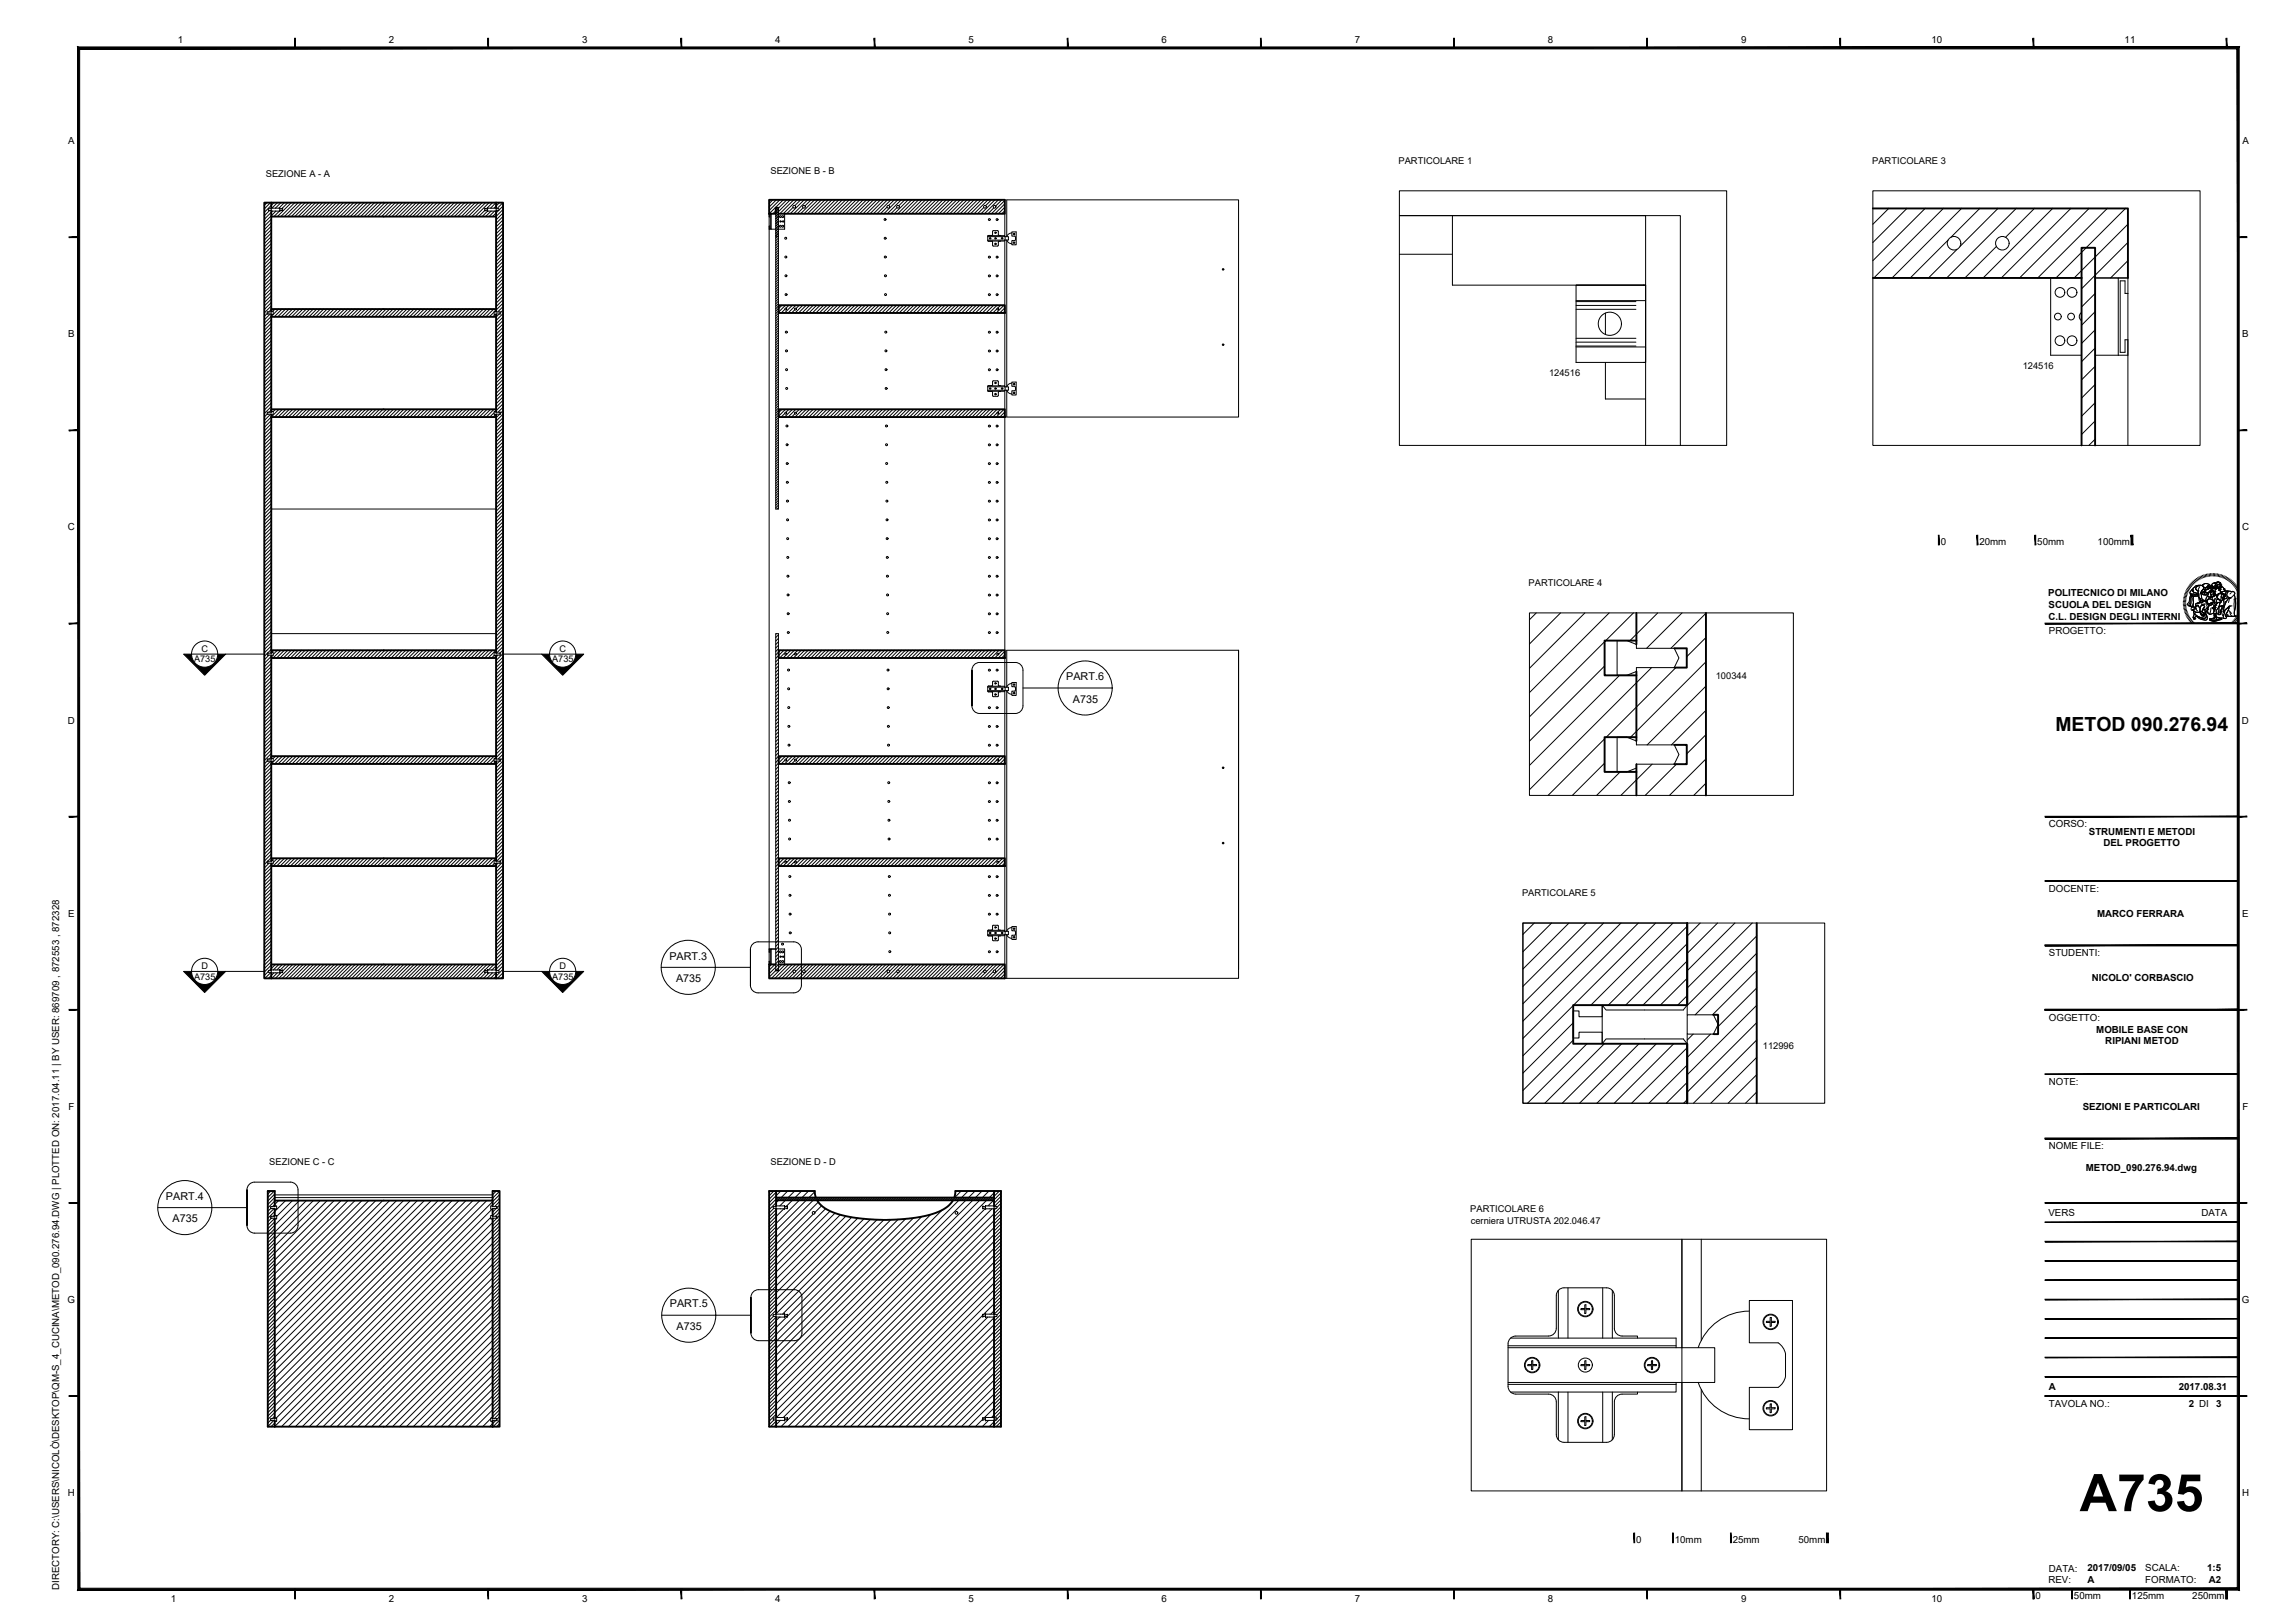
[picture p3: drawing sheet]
<svg xmlns="http://www.w3.org/2000/svg" width="594mm" height="420mm" viewBox="0 0 594 420" stroke-linecap="round" stroke-linejoin="round" font-family="sans-serif">
<defs><g id="words">
<text font-size="13.4" x="538.3" y="391.2">A735</text>
<text font-size="5" x="532.1" y="189.1">METOD 090.276.94</text>
<g font-size="2.8">
<text x="276" y="176.1">PART.6</text>
<text x="277.7" y="181.9">A735</text>
<text x="173.3" y="248.4">PART.3</text>
<text x="175" y="254.2">A735</text>
<text x="43" y="310.6">PART.4</text>
<text x="44.7" y="316.4">A735</text>
<text x="173.4" y="338.5">PART.5</text>
<text x="175.1" y="344.3">A735</text>
</g>
<g font-size="2.5">
<text x="46" y="11.2">1</text>
<text x="100.7" y="11.2">2</text>
<text x="150.7" y="11.2">3</text>
<text x="200.7" y="11.2">4</text>
<text x="250.7" y="11.2">5</text>
<text x="300.7" y="11.2">6</text>
<text x="350.7" y="11.2">7</text>
<text x="400.7" y="11.2">8</text>
<text x="450.7" y="11.2">9</text>
<text x="500" y="11.2">10</text>
<text x="550" y="11.2">11</text>
<text x="17.6" y="37.3">A</text>
<text x="580.5" y="37.3">A</text>
<text x="17.6" y="87.3">B</text>
<text x="580.4" y="87.3">B</text>
<text x="17.6" y="137.3">C</text>
<text x="580.4" y="137.3">C</text>
<text x="502.4" y="141.1">0</text>
<text x="512.4" y="141.1">20mm</text>
<text x="527.4" y="141.1">50mm</text>
<text x="543" y="141.1">100mm</text>
<text x="530.2" y="154.3">POLITECNICO DI MILANO</text>
<text x="530.3" y="160.4">C.L. DESIGN DEGLI INTERNI</text>
<text x="530.3" y="157.4">SCUOLA DEL DESIGN</text>
<text x="530.4" y="164.2">PROGETTO:</text>
<text x="17.6" y="187.3">D</text>
<text x="580.3" y="187.3">D</text>
<text x="530.4" y="214.2">CORSO:</text>
<text x="540.7" y="216.1">STRUMENTI E METODI</text>
<text x="544.5" y="219.1">DEL PROGETTO</text>
<text x="530.4" y="230.9">DOCENTE:</text>
<text x="17.6" y="237.3">E</text>
<text x="542.9" y="237.3">MARCO FERRARA</text>
<text x="580.4" y="237.3">E</text>
<text x="530.4" y="247.5">STUDENTI:</text>
<text x="541.4" y="253.9">NICOLO' CORBASCIO</text>
<text x="530.4" y="264.2">OGGETTO:</text>
<text x="542.6" y="267.4">MOBILE BASE CON</text>
<text x="545" y="270.4">RIPIANI METOD</text>
<text x="530.4" y="280.9">NOTE:</text>
<text x="17.7" y="287.3">F</text>
<text x="539.1" y="287.3">SEZIONI E PARTICOLARI</text>
<text x="580.5" y="287.3">F</text>
<text x="530.4" y="297.5">NOME FILE:</text>
<text x="539.9" y="303.2">METOD_090.276.94.dwg</text>
<text x="530.2" y="314.8">VERS</text>
<text x="569.9" y="314.8">DATA</text>
<text x="17.5" y="337.3">G</text>
<text x="580.3" y="337.3">G</text>
<text x="530.4" y="359.8">A</text>
<text x="564" y="359.8">2017.08.31</text>
<text x="530.4" y="364.3">TAVOLA NO.:</text>
<text x="566.6" y="364.3">2 DI</text>
<text x="573.7" y="364.3">3</text>
<text x="17.6" y="387.3">H</text>
<text x="580.4" y="387.3">H</text>
<text x="423.5" y="399.4">0</text>
<text x="433.5" y="399.4">10mm</text>
<text x="448.5" y="399.4">25mm</text>
<text x="465.6" y="399.4">50mm</text>
<text x="530.4" y="406.9">DATA:</text>
<text x="540.4" y="406.8">2017/09/05</text>
<text x="555.3" y="406.8">SCALA:</text>
<text x="571.3" y="406.8">1:5</text>
<text x="15.3" y="411.7" transform="rotate(-90 15.3 411.7)">DIRECTORY: C:\USERS\NICOLÒ\DESKTOP\QM-S_4_CUCINA\METOD_090.276.94.DWG | PLOTTED ON: 2017.04.11 | BY USER: 869709 , 872553 , 872328</text>
<text x="526.9" y="413.9">0</text>
<text x="530.3" y="409.8">REV:</text>
<text x="536.9" y="413.9">50mm</text>
<text x="540.4" y="409.8">A</text>
<text x="551.9" y="413.9">125mm</text>
<text x="555.3" y="409.8">FORMATO:</text>
<text x="567.5" y="413.9">250mm</text>
<text x="571.7" y="409.8">A2</text>
<text x="44.2" y="414.8">1</text>
<text x="100.7" y="414.8">2</text>
<text x="150.7" y="414.8">3</text>
<text x="200.7" y="414.8">4</text>
<text x="250.7" y="414.8">5</text>
<text x="300.7" y="414.8">6</text>
<text x="350.7" y="414.8">7</text>
<text x="400.7" y="414.8">8</text>
<text x="450.7" y="414.8">9</text>
<text x="500" y="414.8">10</text>
</g>
<g font-size="2.4">
<text x="68.8" y="45.7">SEZIONE A - A</text>
<text x="199.4" y="45.1">SEZIONE B - B</text>
<text x="362" y="42.5">PARTICOLARE 1</text>
<text x="484.6" y="42.6">PARTICOLARE 3</text>
<text x="523.6" y="95.6">124516</text>
<text x="401" y="97.4">124516</text>
<text x="395.7" y="151.7">PARTICOLARE 4</text>
<text x="50.2" y="171.4">A735</text>
<text x="52.2" y="168.7">C</text>
<text x="142.9" y="171.4">A735</text>
<text x="144.8" y="168.7">C</text>
<text x="444.1" y="175.9">100344</text>
<text x="394" y="232">PARTICOLARE 5</text>
<text x="52.2" y="250.8">D</text>
<text x="144.8" y="250.8">D</text>
<text x="50.2" y="253.6">A735</text>
<text x="142.9" y="253.6">A735</text>
<text x="456.3" y="271.7">112996</text>
<text x="69.7" y="301.6">SEZIONE C - C</text>
<text x="199.5" y="301.6">SEZIONE D - D</text>
<text x="380.6" y="313.9">PARTICOLARE 6</text>
<text x="380.7" y="316.8">cerniera UTRUSTA 202.046.47</text>
</g>
</g></defs>
<!-- layer: Livello 1 -->
<g fill="none" stroke="#000" stroke-width=".26">
<path d="M69.1 52.5l-.7 .7M69.5 54h.7v.5h-.7zM69.8 54.5l-1.4 1.4M70 52.5l-1.6 1.6M70.2 56.8l-1.8 1.8M70.2 57.7l-1.8 1.8M70.2 58.6l-1.8 1.8M70.2 59.5l-1.8 1.8M70.5 54.6l-2.1 2.2M70.9 52.5l-2.5 2.5M71.3 53.9l1.1-.1v1h-2.2v-.3M71.3 53.9l-1.1-.1v.2"/>
<path d="M71.4 54.6l-3 3.1M71.8 52.5l-1.4 1.4M72.3 54.7l-1.4 1.4M72.4 53.8v.3l.8-.2v.7l-.8-.1v.3M72.5 54.5l-.1 .1M72.7 52.5l-1.4 1.4M73 54l-.1 .1M73.6 52.5l-1.4 1.4M74.5 52.5l-1.4 1.4M75.4 52.5l-3.6 3.6M76.3 52.5l-3.6 3.6M77.2 52.5l-3.6 3.6"/>
<path d="M78.1 52.5l-3.6 3.6M79 52.5l-3.6 3.6M79.9 52.5l-3.6 3.6M80.8 52.5l-3.6 3.6M81.7 52.5l-3.6 3.6M82.6 52.5l-3.6 3.6M83.5 52.5l-3.6 3.6M84.4 52.5l-3.6 3.6M85.3 52.5l-3.6 3.6M86.2 52.5l-3.6 3.6M87.1 52.5l-3.6 3.6M88 52.5l-3.6 3.6"/>
<path d="M88.9 52.5l-3.6 3.6M89.8 52.5l-3.6 3.6M90.7 52.5l-3.6 3.6M91.6 52.5l-3.6 3.6M92.5 52.5l-3.6 3.6M93.4 52.5l-3.6 3.6M94.3 52.5l-3.6 3.6M95.2 52.5l-3.6 3.6M96.1 52.5l-3.6 3.6M97 52.5l-3.6 3.6M97.9 52.5l-3.6 3.6M98.8 52.5l-3.6 3.6"/>
<path d="M99.7 52.5l-3.6 3.6M100.6 52.5l-3.6 3.6M101.4 52.5l-3.5 3.6M102.3 52.5l-3.5 3.6M103.2 52.5l-3.5 3.6M104.1 52.5l-3.5 3.6M105 52.5l-3.6 3.6M105.9 52.5l-3.6 3.6M106.8 52.5l-3.6 3.6M107.7 52.5l-3.6 3.6M108.6 52.5l-3.6 3.6M109.5 52.5l-3.6 3.6"/>
<path d="M110.4 52.5l-3.6 3.6M111.3 52.5l-3.6 3.6M112.2 52.5l-3.6 3.6M113.1 52.5l-3.6 3.6M114 52.5l-3.6 3.6M114.9 52.5l-3.6 3.6M115.8 52.5l-3.6 3.6M116.7 52.5l-3.6 3.6M117.6 52.5l-3.6 3.6M118.5 52.5l-3.6 3.6M119.4 52.5l-3.6 3.6M120.3 52.5l-3.6 3.6"/>
<path d="M121.2 52.5l-3.6 3.6M122.1 52.5l-3.6 3.6M123 52.5l-3.6 3.6M123.9 52.5l-3.6 3.6M124.8 52.5l-3.6 3.6M125.5 54.5l-1.6 1.6M125.7 52.5l-3.6 3.6M126.2 53.8v.3l-.7-.2v.7l.7-.1v.3M126.2 54.6l-1.4 1.5M126.6 52.5l-3.6 3.6M127.1 54.6l-1.4 1.5M127.5 52.5l-1.6 1.6"/>
<path d="M128 54.6l-1.4 1.5M128.4 52.5l-1.4 1.4M128.4 54h.7l.1 .3-.1 .2h-.7zM128.4 54v-.2h-2.2v1h2.2v-.3M129 54.5l-1.5 1.6M129.3 52.5l-1.4 1.4M130.2 52.5l-1.6 1.5M130.2 53.3l-1 1.1M130.2 55.1l-1.8 1.8M130.2 56.9l-1.8 1.8M130.2 57.8l-1.8 1.8M130.2 56l-1.8 1.8"/>
<path d="M130.2 54.2l-1.8 1.9M130.2 58.7l-1.8 1.8M130.2 59.6l-1.8 1.8M199.1 56.1h.2v-.6h.2v3.7h-.2v-.7h-.2M199.1 59.3h1.7M199.2 51.7l-.1 .1M199.6 55.3v4M200.1 51.7l-1 1M200.8 54.6l-.7 .7M200.8 55.3v-1.5h.7v1.5l-.7 .7M201 51.7l-1.9 1.9M201.2 53.8l-.4 .3"/>
<path d="M201.5 54.7l-.7 .7M201.5 54.1l-.7 .7M201.5 56l-.7 .7M201.5 56.6l-.7 .7M201.5 57.2l-.7 .7M201.5 57.8l-.7 .7M201.5 58.5l-.7 .7M201.5 59.1l-.7 .7M201.5 59.7l-.7 .7M201.5 53.8v78h-.7v-78M201.9 51.7l-2.8 2.8M202.8 51.7l-3.7 3.6v194.4h1.7"/>
<path d="M203.1 55.3v4h-1.6M203.7 51.7l-2.2 2.2M204.6 51.7l-3.1 3.1M205.3 53.7l-1.6 1.6M205.5 51.7l-3.6 3.6M206.4 51.7l-3.6 3.6M207.3 51.7l-1.5 1.5M207.9 53.8l-1.5 1.5M208.2 51.7l-3.6 3.6M209.1 51.7l-3.6 3.6M210 51.7l-1.6 1.6M210.8 51.7l-3.5 3.6"/>
<path d="M211.7 51.7l-3.6 3.6M212.6 51.7l-3.6 3.6M213.5 51.7l-3.6 3.6M214.4 51.7l-3.6 3.6M215.3 51.7l-3.6 3.6M216.2 51.7l-3.6 3.6M217.1 51.7l-3.6 3.6M218 51.7l-3.6 3.6M218.9 51.7l-3.6 3.6M219.8 51.7l-3.6 3.6M220.7 51.7l-3.6 3.6M221.6 51.7l-3.6 3.6"/>
<path d="M222.5 51.7l-3.6 3.6M223.4 51.7l-3.6 3.6M224.3 51.7l-3.6 3.6M225.2 51.7l-3.6 3.6M226.1 51.7l-3.6 3.6M227 51.7l-3.6 3.6M227.9 51.7l-3.6 3.6M228.8 51.7l-3.6 3.6M229.6 53.6l-1.7 1.7M229.7 51.7l-3.6 3.6M230.6 51.7l-3.6 3.6M231.5 51.7l-1.5 1.5"/>
<path d="M232.2 53.8l-1.6 1.5M232.4 51.7l-3.6 3.6M233.3 51.7l-3.6 3.6M234.2 51.7l-1.5 1.6M235.1 51.7l-3.6 3.6M236 51.7l-3.6 3.6M236.9 51.7l-3.6 3.6M237.8 51.7l-3.6 3.6M238.7 51.7l-3.6 3.6M239.6 51.7l-3.6 3.6M240.5 51.7l-3.6 3.6M241.4 51.7l-3.6 3.6"/>
<path d="M242.3 51.7l-3.6 3.6M243.2 51.7l-3.6 3.6M244.1 51.7l-3.6 3.6M245 51.7l-3.6 3.6M245.9 51.7l-3.6 3.6M246.8 51.7l-3.6 3.6M247.7 51.7l-3.6 3.6M248.6 51.7l-3.6 3.6M249.5 51.7l-3.6 3.6M250.4 51.7l-3.6 3.6M251.3 51.7l-3.6 3.6M252.2 51.7l-3.6 3.6"/>
<path d="M253.1 51.7l-3.6 3.6M254 51.7l-3.6 3.6M254.7 53.7l-1.7 1.6M254.9 51.7l-3.7 3.6M255.7 51.7l-3.6 3.6M256.6 51.7l-1.5 1.5M257.3 53.8l-1.6 1.5M257.5 51.7l-3.6 3.6M258.4 51.7l-3.6 3.6M259.3 51.7l-1.6 1.6M260.1 54.6l-.8 .7M260.1 53.7l-1.7 1.6"/>
<path d="M260.1 55.3v6M260.1 52.8l-2.6 2.5M260.1 51.9l-3.5 3.4M362.2 49.4h84.8v65.9h-84.8zM376 55.8v18h50v-18h-63.8h72.8v59.5M484.8 49.4h84.7v65.9h-84.7zM488.9 54l-4.1 4.1M493.6 54l-8.8 8.8M498.3 54l-13.5 13.5M503.1 54l-18 18M507.8 54l-18 18M512.5 54l-7.5 7.4"/>
<path d="M517.2 54l-9.8 9.8M521.9 54l-18 18M526.6 54l-7.4 7.4M531.3 54l-18 18M536.1 54l-18 18M540.8 54l-18 18M545.5 54l-18 18M550.2 54l-18 18M550.8 58l-13.9 14M70.2 60.3l-1.8 1.9M70.2 61.2l-1.8 1.8M70.2 62.1l-1.8 1.8"/>
<path d="M70.2 63l-1.8 1.8M70.2 63.9l-1.8 1.8M70.2 64.8l-1.8 1.8M70.2 65.7l-1.8 1.8M70.2 66.6l-1.8 1.8M70.2 67.5l-1.8 1.8M70.2 68.4l-1.8 1.8M70.2 69.3l-1.8 1.8M70.2 70.2l-1.8 1.8M70.2 71.1l-1.8 1.8M70.2 72l-1.8 1.8M70.2 72.9l-1.8 1.8"/>
<path d="M70.2 73.8l-1.8 1.8M70.2 74.7l-1.8 1.8M70.2 75.6l-1.8 1.8M70.2 76.5l-1.8 1.8M70.2 77.4l-1.8 1.8M70.2 78.3l-1.8 1.8M70.2 79.2l-1.8 1.8M130.2 79.4l-1.4 1.4M130.2 60.5l-1.8 1.8M130.2 61.4l-1.8 1.8M130.2 65l-1.8 1.8M130.2 66.8l-1.8 1.8"/>
<path d="M130.2 67.7l-1.8 1.8M130.2 69.5l-1.8 1.8M130.2 70.4l-1.8 1.8M130.2 71.3l-1.8 1.8M130.2 72.2l-1.8 1.8M130.2 74l-1.8 1.8M130.2 75.8l-1.8 1.8M130.2 76.7l-1.8 1.8M130.2 78.5l-2.1 2.1M130.2 62.3l-1.8 1.8M130.2 63.2l-1.8 1.8M130.2 74.9l-1.8 1.8"/>
<path d="M130.2 68.6l-1.8 1.8M130.2 73.1l-1.8 1.8M130.2 77.6l-1.8 1.8M130.2 64.1l-1.8 1.8M130.2 65.9l-1.8 1.8M200.8 61.3h.7M201.2 61.3l.3-.3-.7 .7M201.5 73.6l-.7 .7M201.5 60.4l-.7 .7M201.5 61.6l-.7 .7M201.5 62.2l-.7 .7M201.5 62.9l-.7 .7"/>
<path d="M201.5 63.5l-.7 .7M201.5 64.1l-.7 .7M201.5 64.8l-.7 .7M201.5 65.4l-.7 .7M201.5 66l-.7 .7M201.5 66.6l-.7 .7M201.5 67.3l-.7 .7M201.5 67.9l-.7 .7M201.5 68.5l-.7 .7M201.5 69.2l-.7 .7M201.5 69.8l-.7 .7M201.5 70.4l-.7 .7"/>
<path d="M201.5 71l-.7 .7M201.5 71.7l-.7 .7M201.5 72.3l-.7 .7M201.5 72.9l-.7 .7M201.5 74.2l-.7 .7M201.5 74.8l-.7 .7M201.5 75.4l-.7 .8M201.5 76.1l-.7 .7M201.5 76.7l-.7 .7M201.5 77.3l-.7 .7M201.5 78l-.7 .7M201.5 78.6l-.7 .7"/>
<path d="M201.5 79.2l-.7 .7M201.5 79.8l-.7 .7M202.4 79l-.8 .9M203.3 79l-1.7 1.8M204.2 79l-.7 .8M205.1 79l-2 2M206 79l-2 2M206.9 79l-.8 .9M207.8 79l-2 2M208.7 79l-2 2M209.6 79l-2 2M210.5 79l-2 2"/>
<path d="M211.4 79l-2 2M212.3 79l-2 2M213.2 79l-2 2M214.1 79l-2 2M215 79l-2 2M215.9 79l-2 2M216.8 79l-2 2M217.7 79l-2 2M218.6 79l-2 2M219.5 79l-2 2M220.4 79l-2 2M221.3 79l-2 2"/>
<path d="M222.2 79l-2 2M223.1 79l-2 2M224 79l-2 2M224.9 79l-2 2M225.8 79l-2 2M226.7 79l-2 2M227.6 79l-2 2M228.5 79l-2 2M229.4 79l-2 2M230.3 79l-2 2M231.2 79l-2 2M232.1 79l-2 2"/>
<path d="M233 79l-2 2M233.9 79l-2 2M234.8 79l-2 2M235.7 79l-2 2M236.5 79l-2 2M237.4 79l-2 2M238.3 79l-2 2M239.2 79l-2 2M240.1 79l-2 2M241 79l-2 2M241.9 79l-2 2M242.8 79l-2 2"/>
<path d="M243.7 79l-2 2M244.6 79l-2 2M245.5 79l-2 2M246.4 79l-2 2M247.3 79l-2 2M248.2 79l-2 2M249.1 79l-2 2M250 79l-2 2M250.9 79l-2 2M251.8 79l-2 2M252.7 79l-2 2M253.6 79l-2 2"/>
<path d="M254.5 79l-2 2M255.4 79l-2 2M255.7 61.3h5.3v.9h-5.3M255.7 61h4.3v.3M256.3 79l-2 2M257.2 79l-2 2M258 80l-1 1M258.1 79l-2 2M258.6 60.9l-.2-.2v-.9l-1.3-.1-.2 .2v1l-1 .1-.2 .1v1.3l1.2 .1 .1 1.1h1.4v-.9l.2-.2M258.6 61h.4M259 79l-.7 .8M259 62.4l-.4 .1"/>
<path d="M259.9 79l-2 2M260 62.2v.2h-4.3M260.1 62.2v37.9M260.1 79.7l-1.3 1.3M260.2 61.3v.9M260.6 61.3v-9.6h60v56.3h-60v-7l.7 .8 .6 .2M260.6 62.2v37.9l.7-.7 .6-.2M260.6 62.1l.4 .6 .9 .4M261.9 60.3l-.6 .2-.7 .7M261.9 60h1.1v3.4h-1.1v-1.1h.8l.2-.3v-.6l-.2-.3h-.8zM362.2 65.8h13.8M408 79.1h15.5"/>
<path d="M408 78.1h15.5M408 73.8h18v41.5M408 77.8h18M504.3 62.2l-9.8 9.8M506.6 64.5l-7.4 7.5M516.8 63.8l-8.2 8.2M530.8 72v20h8M542.3 76l-3.5 3.5M550.8 67.5l-4.5 4.5M550.8 62.8l-12 12M69.2 81.1l-.8 .8M69.2 80.8h1l.5-.2v.9l-1.5-.2"/>
<path d="M69.2 80.8h.1M69.2 81.3h.1M69.2 80.8v.5M70 81.3l-1.6 1.5M70.2 82.8l-1.8 1.8M70.2 83.7l-1.8 1.8M70.2 84.6l-1.8 1.8M70.2 85.5l-1.8 1.8M70.2 86.4l-1.8 1.8M70.2 87.3l-1.8 1.8M70.2 88.2l-1.8 1.8M70.2 89.1l-1.8 1.8"/>
<path d="M70.2 90l-1.8 1.8M70.2 90.9l-1.8 1.8M70.2 91.8l-1.8 1.8M70.2 92.7l-1.8 1.8M70.2 93.6l-1.8 1.8M70.2 94.5l-1.8 1.8M70.2 95.4l-1.8 1.8M70.2 96.3l-1.8 1.8M70.2 97.2l-1.8 1.8M70.2 98.1l-1.8 1.8M70.2 99l-1.8 1.8M70.2 99.9l-1.8 1.8"/>
<path d="M70.3 80l-.7 .8M70.7 81.5l-2.3 2.2M71.2 80l-.5 .6M72.1 80l-1.4 1.4M73 80l-2 2M73.9 80l-2 2M74.8 80l-2 2M75.7 80l-2 2M76.6 80l-2 2M77.5 80l-2 2M78.4 80l-2 2M79.3 80l-2 2"/>
<path d="M80.2 80l-2 2M81.1 80l-2 2M82 80l-2 2M82.9 80l-2 2M83.8 80l-2 2M84.7 80l-2 2M85.6 80l-2 2M86.5 80l-2 2M87.4 80l-2 2M88.3 80l-2 2M89.2 80l-2 2M90.1 80l-2 2"/>
<path d="M91 80l-2 2M91.9 80l-2 2M92.8 80l-2 2M93.7 80l-2 2M94.6 80l-2 2M95.5 80l-2 2M96.3 80l-2 2M97.2 80l-2 2M98.1 80l-2 2M99 80l-2 2M99.9 80l-2 2M100.8 80l-2 2"/>
<path d="M101.7 80l-2 2M102.6 80l-2 2M103.5 80l-2 2M104.4 80l-2 2M105.3 80l-2 2M106.2 80l-2 2M107.1 80l-2 2M108 80l-2 2M108.9 80l-2 2M109.8 80l-2 2M110.7 80l-2 2M111.6 80l-2 2"/>
<path d="M112.5 80l-2 2M113.4 80l-2 2M114.3 80l-2 2M115.2 80l-2 2M116.1 80l-2 2M117 80l-2 2M117.9 80l-2 2M118.8 80l-2 2M119.7 80l-2 2M120.6 80l-2 2M121.5 80l-2 2M122.4 80l-2 2"/>
<path d="M123.3 80l-2 2M124.2 80l-2 2M125.1 80l-2 2M126 80l-2 2M126.9 80l-2 2M127.8 80l-2 2M127.9 80.8l-1.2 1.2M128.1 81.5l-.5 .5M128.2 80.6l.2 .2h1M128.2 80.6h-.3v.9h.3M129.2 81.3l-.8 .8M129.4 80.8h.1"/>
<path d="M129.4 81.3h.1M129.4 80.8v.5M129.4 81.3h-1l-.2 .2M130.2 80.3l-.7 .7M130.2 83.9l-1.8 1.8M130.2 84.8l-1.8 1.8M130.2 85.7l-1.8 1.8M130.2 86.6l-1.8 1.8M130.2 88.4l-1.8 1.8M130.2 89.3l-1.8 1.8M130.2 90.2l-1.8 1.8M130.2 91.1l-1.8 1.8"/>
<path d="M130.2 92.9l-1.8 1.8M130.2 94.7l-1.8 1.7M130.2 95.5l-1.8 1.8M130.2 97.3l-1.8 1.8M130.2 98.2l-1.8 1.8M130.2 99.1l-1.8 1.8M130.2 81.2l-1.8 1.8M130.2 82.1l-1.8 1.8M130.2 87.5l-1.8 1.8M130.2 92l-1.8 1.8M130.2 93.8l-1.8 1.7M130.2 96.4l-1.8 1.8"/>
<path d="M130.2 83l-1.8 1.8M201.5 92.4l-.7 .7M201.5 89.9l-.7 .7M201.5 80.5l-.7 .7M201.5 81.1l-.7 .7M201.5 81.7l-.7 .7M201.5 82.4l-.7 .7M201.5 83l-.7 .7M201.5 83.6l-.7 .7M201.5 84.2l-.7 .7M201.5 84.9l-.7 .7M201.5 85.5l-.7 .7"/>
<path d="M201.5 86.1l-.7 .7M201.5 86.8l-.7 .7M201.5 87.4l-.7 .7M201.5 88l-.7 .7M201.5 88.6l-.7 .7M201.5 89.3l-.7 .7M201.5 90.5l-.7 .7M201.5 91.2l-.7 .7M201.5 91.8l-.7 .7M201.5 93.1l-.7 .7M201.5 93.7l-.7 .7M201.5 94.3l-.7 .7"/>
<path d="M201.5 94.9l-.7 .7M201.5 95.6l-.7 .7M201.5 96.2l-.7 .7M201.5 96.8l-.7 .7M201.5 97.4l-.7 .8M201.5 98.1l-.7 .7M201.5 98.7l-.7 .7M201.5 99.3l-.7 .7M201.5 100l-.7 .7M203.2 80.1l-1 .9M205.7 80.2l-.8 .8M255.7 99.9h4.3v.2"/>
<path d="M256.9 98.8v1l-1.2 .1v1.4l1.2 .1v1l.2 .2 1.3-.1v-1l.2-.2M258.4 98.8l-.2-.2h-1.1l-.2 .2M258.4 98.8v.8l.2 .2M258.6 99.8l.4 .1M260.1 80.6l-.4 .4M261.9 98.9h1.1v3.4h-1.1v-1.1h.8l.2-.3v-.6l-.2-.3h-.8zM408 80.1h15.5M408 87.6h15.5M408 88.6h15.5M408 89.6h15.5M408 89.8h18M415.6 93.8v9.5h10.4"/>
<path d="M415.6 81.1v5.5M425.5 93.8h.5v-20h-18v20h18M538.8 80.9a1.25 1.25 0 0 0 0 2.1M542.3 80.7l-3.5 3.5M542.3 85.4l-3.5 3.5M542.3 90.1l-3.5 3.5M542.3 94.8l-3.5 3.5M542.3 99.6l-3.5 3.5M548.3 92v-20h-6h8.5v4h-.7v-3.3h-1.3v18.5h1.3v-3.2h.7v4h-8.5M69.2 107.2l-.8 .8M69.2 106.7h1l.5-.2v.9l-1.5-.2M69.2 106.7h.1"/>
<path d="M69.2 107.2h.1M69.2 106.7v.5M70 107.2l-1.6 1.7M70.2 100.8l-1.8 1.8M70.2 101.7l-1.8 1.8M70.2 102.6l-1.8 1.8M70.2 103.5l-1.8 1.8M70.2 104.4l-1.8 1.8M70.2 105.3l-1.8 1.8M70.2 108.9l-1.8 1.8M70.2 109.8l-1.8 1.8M70.2 110.6l-1.8 1.8"/>
<path d="M70.2 111.5l-1.8 1.8M70.2 112.4l-1.8 1.8M70.2 113.3l-1.8 1.8M70.2 114.2l-1.8 1.8M70.2 115.1l-1.8 1.8M70.2 116l-1.8 1.8M70.2 116.9l-1.8 1.8M70.2 117.8l-1.8 1.8M70.2 118.7l-1.8 1.8M70.2 119.6l-1.8 1.8M70.4 106l-.8 .7M71.3 106l-.6 .6"/>
<path d="M72.2 106l-3.8 3.8M73.1 106l-2 2M74 106l-2 2M74.9 106l-2 2M75.8 106l-2 2M76.7 106l-2 2M77.6 106l-2 2M78.5 106l-2 2M79.4 106l-2 2M80.3 106l-2 2M81.2 106l-2 2M82.1 106l-2 2"/>
<path d="M83 106l-2 2M83.9 106l-2 2M84.8 106l-2 2M85.7 106l-2 2M86.6 106l-2 2M87.5 106l-2 2M88.4 106l-2 2M89.3 106l-2 2M90.2 106l-2 2M91.1 106l-2 2M92 106l-2 2M92.9 106l-2 2"/>
<path d="M93.8 106l-2 2M94.6 106l-2 2M95.5 106l-2 2M96.4 106l-2 2M97.3 106l-2 2M98.2 106l-2 2M99.1 106l-2 2M100 106l-2 2M100.9 106l-2 2M101.8 106l-2 2M102.7 106l-2 2M103.6 106l-2 2"/>
<path d="M104.5 106l-2 2M105.4 106l-2 2M106.3 106l-2 2M107.2 106l-2 2M108.1 106l-2 2M109 106l-2 2M109.9 106l-2 2M110.8 106l-2 2M111.7 106l-2 2M112.6 106l-2 2M113.5 106l-2 2M114.4 106l-2 2"/>
<path d="M115.3 106l-2 2M116.2 106l-2 2M117.1 106l-2 2M118 106l-2 2M118.9 106l-2 2M119.8 106l-2 2M120.7 106l-2 2M121.6 106l-2 2M122.5 106l-2 2M123.4 106l-2 2M124.3 106l-2 2M125.2 106l-2 2"/>
<path d="M126.1 106l-2 2M127 106l-2 2M127.9 106l-2 2M127.9 106.8l-1.1 1.2M128.3 107.4l-.6 .6M129.3 107.2l-.9 .9M129.4 106.7h-1l-.5-.2v.9l1.5-.2M129.4 106.7h.1M129.4 107.2h.1M129.4 106.7v.5M130.2 105.4l-1.3 1.3M130.2 106.3l-.7 .8"/>
<path d="M130.2 100.9l-1.8 1.8M130.2 102.7l-1.8 1.8M130.2 103.6l-1.8 1.8M130.2 104.5l-2 2M130.2 107.2l-1.8 1.8M130.2 108.1l-1.8 1.8M130.2 109.9l-1.8 1.8M130.2 111.7l-1.8 1.8M130.2 112.6l-1.8 1.8M130.2 113.5l-1.8 1.8M130.2 114.4l-1.8 1.8M130.2 116.2l-1.8 1.8"/>
<path d="M130.2 117.1l-1.8 1.8M130.2 118l-1.8 1.8M130.2 118.9l-1.8 1.8M130.2 119.8l-1.8 1.8M130.2 110.8l-1.8 1.8M130.2 100l-1.8 1.8M130.2 101.8l-1.8 1.8M130.2 109l-1.8 1.8M130.2 115.3l-1.8 1.8M201.5 111.3l-.7 .7M201.5 108.8l-.7 .7M201.5 100.6l-.7 .7"/>
<path d="M201.5 101.2l-.7 .7M201.5 101.8l-.7 .7M201.5 102.5l-.7 .7M201.5 103.1l-.7 .7M201.5 103.7l-.7 .7M201.5 104.4l-.7 .7M201.5 105l-.7 .7M201.5 105.6l-.7 .7M201.5 106.2l-.7 .7M201.5 106.9l-.7 .7M201.5 107.5l-.7 .7M201.5 108.1l-.7 .7"/>
<path d="M201.5 109.4l-.7 .7M201.5 110l-.7 .7M201.5 110.7l-.7 .7M201.5 111.9l-.7 .7M201.5 112.5l-.7 .7M201.5 113.2l-.7 .7M201.5 113.8l-.7 .7M201.5 114.4l-.7 .7M201.5 115.1l-.7 .7M201.5 115.7l-.7 .7M201.5 116.3l-.7 .7M201.5 116.9l-.7 .7"/>
<path d="M201.5 117.6l-.7 .7M201.5 118.2l-.7 .7M201.5 118.8l-.7 .7M201.5 119.4l-.7 .8M202.4 106l-.8 .8M203.2 107l-1 1M203.3 106l-1.7 1.7M204.2 106l-.7 .7M205.1 106l-2 2M205.7 107.1l-.8 .9M206 106l-2 2M206.9 106l-.8 .8"/>
<path d="M207.8 106l-2 2M208.7 106l-2 2M209.6 106l-2 2M210.5 106l-2 2M211.4 106l-2 2M212.3 106l-2 2M213.2 106l-2 2M214.1 106l-2 2M215 106l-2 2M215.9 106l-2 2M216.8 106l-2 2M217.7 106l-2 2"/>
<path d="M218.6 106l-2 2M219.5 106l-2 2M220.4 106l-2 2M221.3 106l-2 2M222.2 106l-2 2M223.1 106l-2 2M224 106l-2 2M224.9 106l-2 2M225.8 106l-2 2M226.7 106l-2 2M227.6 106l-2 2M228.5 106l-2 2"/>
<path d="M229.4 106l-2 2M230.3 106l-2 2M231.1 106l-2 2M232 106l-2 2M232.9 106l-2 2M233.8 106l-2 2M234.7 106l-2 2M235.6 106l-2 2M236.5 106l-2 2M237.4 106l-2 2M238.3 106l-2 2M239.2 106l-2 2"/>
<path d="M240.1 106l-2 2M241 106l-2 2M241.9 106l-2 2M242.8 106l-2 2M243.7 106l-2 2M244.6 106l-2 2M245.5 106l-2 2M246.4 106l-2 2M247.3 106l-2 2M248.2 106l-2 2M249.1 106l-2 2M250 106l-2 2"/>
<path d="M250.9 106l-2 2M251.8 106l-2 2M252.7 106l-2 2M253.6 106l-2 2M254.5 106l-2 2M255.4 106l-2 2M255.7 100.1h5.3v.9h-5.3M256.3 106l-2 2M257.2 106l-2 2M258 106.9l-1 1.1M258.1 106l-2 2M259 106l-.8 .7"/>
<path d="M259 101.3h-.4M259.9 106l-2 2M260 101v.3h-4.3M260.1 107.6l-.4 .4M260.1 101v76.9M260.1 106.7l-1.3 1.3M260.2 100.1v.9M542.3 113.7l-1.6 1.6M542.3 104.3l-3.5 3.5M542.3 109l-3.5 3.5M70.2 131.8h58.2M70.2 120.5l-1.8 1.8"/>
<path d="M70.2 121.4l-1.8 1.8M70.2 122.3l-1.8 1.8M70.2 123.2l-1.8 1.8M70.2 124.1l-1.8 1.8M70.2 125l-1.8 1.8M70.2 125.9l-1.8 1.8M70.2 126.8l-1.8 1.8M70.2 127.7l-1.8 1.8M70.2 128.6l-1.8 1.8M70.2 129.5l-1.8 1.8M70.2 130.4l-1.8 1.8M70.2 131.3l-1.8 1.8"/>
<path d="M70.2 132.2l-1.8 1.8M70.2 133.1l-1.8 1.8M70.2 134l-1.8 1.8M70.2 134.9l-1.8 1.8M70.2 135.8l-1.8 1.8M70.2 136.7l-1.8 1.8M70.2 137.6l-1.8 1.8M70.2 138.5l-1.8 1.8M70.2 139.4l-1.8 1.8M130.2 122.5l-1.8 1.8M130.2 123.4l-1.8 1.8M130.2 124.3l-1.8 1.8"/>
<path d="M130.2 126.1l-1.8 1.8M130.2 127l-1.8 1.8M130.2 128.8l-1.8 1.8M130.2 129.7l-1.8 1.8M130.2 130.6l-1.8 1.8M130.2 131.5l-1.8 1.8M130.2 132.4l-1.8 1.8M130.2 133.3l-1.8 1.8M130.2 136l-1.8 1.8M130.2 136.9l-1.8 1.8M130.2 137.8l-1.8 1.8M130.2 138.7l-1.8 1.8"/>
<path d="M130.2 125.2l-1.8 1.8M130.2 139.6l-1.8 1.8M130.2 120.7l-1.8 1.8M130.2 121.6l-1.8 1.8M130.2 127.9l-1.8 1.8M130.2 134.2l-1.8 1.8M130.2 135.1l-1.8 1.8M201.5 130.1l-.7 .7M201.5 120.1l-.7 .7M201.5 120.7l-.7 .7M201.5 121.3l-.7 .7M201.5 122l-.7 .7"/>
<path d="M201.5 122.6l-.7 .7M201.5 123.2l-.7 .7M201.5 123.8l-.7 .7M201.5 124.5l-.7 .7M201.5 125.1l-.7 .7M201.5 125.7l-.7 .7M201.5 126.4l-.7 .7M201.5 127l-.7 .7M201.5 127.6l-.7 .7M201.5 128.3l-.7 .7M201.5 128.9l-.7 .7M201.5 129.5l-.7 .7"/>
<path d="M201.5 130.8l-.7 .7M201.5 131.4l-.4 .4M70.2 140.3l-1.8 1.8M70.2 141.2l-1.8 1.8M70.2 142.1l-1.8 1.8M70.2 143l-1.8 1.8M70.2 143.9l-1.8 1.8M70.2 144.8l-1.8 1.8M70.2 145.7l-1.8 1.8M70.2 146.6l-1.8 1.8M70.2 147.5l-1.8 1.8M70.2 148.4l-1.8 1.8"/>
<path d="M70.2 149.3l-1.8 1.8M70.2 150.2l-1.8 1.8M70.2 151.1l-1.8 1.8M70.2 152l-1.8 1.8M70.2 152.9l-1.8 1.8M70.2 153.7l-1.8 1.9M70.2 154.6l-1.8 1.8M70.2 155.5l-1.8 1.8M70.2 156.4l-1.8 1.8M70.2 157.3l-1.8 1.8M70.2 158.2l-1.8 1.8M70.2 159.1l-1.8 1.8"/>
<path d="M130.2 141.3l-1.8 1.8M130.2 142.2l-1.8 1.8M130.2 144.9l-1.8 1.8M130.2 145.8l-1.8 1.8M130.2 147.6l-1.8 1.8M130.2 148.5l-1.8 1.8M130.2 150.3l-1.8 1.8M130.2 151.2l-1.8 1.8M130.2 152.1l-1.8 1.8M130.2 154.8l-1.8 1.8M130.2 156.6l-1.8 1.8M130.2 157.5l-1.8 1.8"/>
<path d="M130.2 159.3l-1.8 1.8M130.2 143.1l-1.8 1.8M130.2 149.4l-1.8 1.8M130.2 153.9l-1.8 1.8M130.2 155.7l-1.8 1.8M130.2 158.4l-1.8 1.8M130.2 140.4l-1.8 1.9M130.2 144l-1.8 1.8M130.2 146.7l-1.8 1.8M130.2 153l-1.8 1.8M395.9 158.7h68.3v47.2h-68.3zM397.7 158.7l-1.8 1.7"/>
<path d="M404 158.7l-8.1 8M410.3 158.7l-14.4 14.3M416.5 158.7l-20.6 20.6M422.8 158.7l-7.1 7.1M429.1 158.7l-7.2 7.1M435.4 158.7l-9.2 9.1M441.6 158.8l-9.1 9M565.1 156.1h.7M565.1 155.7l.7 .1M565.2 155.4h.7M565.2 155l.7 .1M565.3 154.7l.6 .1"/>
<path d="M565.3 154.3l.7 .2M565.4 154l.7 .2M565.6 153.6l.6 .2M565.7 153.3l.6 .2M565.8 153l.6 .2M565.8 156.4h-.7M565.8 156.7l-.6 .1M565.9 157.1h-.7M565.9 157.4l-.6 .1M566 152.6l.6 .3M566 157.7l-.7 .2M566.1 158l-.7 .2"/>
<path d="M566.1 152.3l.6 .4M566.2 158.3l-.7 .2M566.2 156.4h.1M566.2 156.4l.2 .4M566.3 158.6l-.6 .3M566.3 152l.6 .4M566.4 158.9l-.6 .3M566.5 156.8h.1M566.5 156.8l.4 .1M566.5 151.7l.6 .4M566.6 159.2l-.7 .3M566.7 159.5l-.6 .3"/>
<path d="M566.7 151.4l.6 .5M566.9 159.8l-.6 .4M566.9 156.7h.1M566.9 156.7v.2l.4 .2M567 151.2l.5 .4M567.1 153.7h.1M567.1 153.7v.5M567.1 154.2v-.5l1.3 .3 .6-.3v.6M567.1 154.2h.1M567.1 154.2l-.3 .4-.1 1.1-.5 .7M567.2 150.9l.5 .5M567.2 154.2l-.3 .6-.1 1.3-.3 .7"/>
<path d="M567.2 154.2h.1M567.2 154.2l1.8 .1M567.3 157.1h.1M567.3 157.1h.3M567.4 152.7l.3-.2-.1 .5 .2 .3 1.1 .4-.5 .3-1.3-.2-.2-.5zM567.4 150.6l.5 .5M567.4 154.3h.5l-.2 .6v2.2h-.2l-.6-.2 .2-.8 .1-1.3zM567.5 158h.1M567.5 154.3h.1M567.5 154.3l-.4 .5-.2 1.9M567.6 153l.3 .3 1 .4M567.6 153h.1"/>
<path d="M567.6 153l.1-.7 .6-.6 1.4-.2-1 .3-.3 .4 .1 .4 .5 .4M567.6 153l.2 .3 1.1 .4M567.6 152.5l-.7 .8 .2 .5 1.3 .2 .5-.3M567.7 157.8l.6 .6h1.2M567.7 157.8h.1M567.7 157.8l-.2 .2M567.7 157.8l.8-.2 .4 .6M567.7 150.4l.5 .5M567.7 159.8h.1M567.7 159.8l.3-.9 .7 .6 1.4 .5M567.7 159.8l.2 .4M567.7 157.8l.1 .4 .6 .3 1.1-.1"/>
<path d="M567.8 157.1h.1M567.8 157.1l.4 .2M567.8 158.2l.1 .5 .5 .6 1.7 .7M567.9 158.2v.5l.5 .6 1.8 .8M567.9 158.2l.5 .3 1.1-.1 .2 .5M567.9 158.2h.1M567.9 154.3h.1M567.9 154.3l-.2 .5v2.3M568 150.2l.4 .5M568 158.9h.1M568 158.9l-.3 .9 .2 .5M568.2 157.3l-.5-.2-.4 .2-.1 .5 .3 .2"/>
<path d="M568.2 157.3h.1M568.3 149.9l.4 .6M568.3 157.6h.1M568.3 157.6l-.6 .2M568.5 159.6h.1M568.5 159.6l-.4 .3 .1 .3M568.5 149.7l.4 .6M568.6 156.9h.1M568.7 159.7l-.2-.1-.4 .2 .1 .3-.3 .2M568.7 159.7h.1M568.7 156.6l.8 .8M568.8 156.2l-.4 .2 .2 .5"/>
<path d="M568.8 156.2h.1M568.8 156.7l-.2 .2M568.8 156.7l-.5 .5v.4M568.8 156.7h.1M568.8 156.7l.8 .7-.1 1M568.9 149.5l.3 .6M568.9 153.7h.1M569 153.9l.5 1.2M569 153.9h.1M569 153h.1M569 153l-.1 .7M569 154.3h.1"/>
<path d="M569.2 149.4l.3 .6M569.2 154.6h.1M569.2 154.6l.2 1.4M569.2 156.1h.1M569.2 156.1l-.8 .2v.4l.2 .2-.4 .4M569.2 156.1l-.4 .1M569.4 151.9l-.3 .7-.1 1.3M569.5 149.2l.3 .6M569.5 158.4l.1 .4 .3 .3M569.5 155.1l.1 .4M569.5 158.4h.1M569.5 155.1h.1"/>
<path d="M569.5 155.1l-.4-.8h-1.2l-.2 .6 .1 2.2M569.5 158.4l.2 .5M569.6 155.9l-.4 .2M569.6 151.5l-1.3 .2-.6 .6-.1 .7M569.6 155.5v.4l.4 .1M569.6 153.5h.1M569.6 153.5l.4 1.5 .3 .4M569.6 155.5h.1M569.6 155.5v.4l-.4 .2M569.6 151.5h.1M569.6 151.5l.6 .2 .2 .5-.8 1.3M569.6 153.5l.4 1.5 .5 .5"/>
<path d="M569.6 153.5l.8-1.3-.2-.5-.5-.2-1 .3-.3 .4 .1 .4 .5 .3v1M569.7 158.9h.1M569.7 158.9l.1 .1M569.7 158.9l.2 .2v.3M569.7 151.5l-.9 .2-.4 .5v.3l.6 .4M569.8 159h.1M569.8 159l.1 .4M569.8 149.1l.3 .6M569.9 159.3h.1M569.9 159.3v.1M569.9 159.4h.1M569.9 159.1v.1"/>
<path d="M569.9 159.1h.1M569.9 159.2v.1M569.9 159.2h.1M570 153.4h.1M570 153.4v.2M570 153.6h.1M570 153.6l.4 .4M570 153.6l.2 .3 .6 .1M570 159.3l-.1 .1M570 156h.1M570 159.3h.1M570 159.3l.1-.2 .2 .4"/>
<path d="M570 156.6h.1M570 156.6l-.4 .8-.8-.7M570 156.6l-.5 .8v1M570 156.6l.7 .4-.7 1.4 .5 .4M570 156.6l.7 .3v.3l-.3 .1M570.1 151.6l.4 .4 .5 .1M570.1 151.6h.1M570.1 151.6l.6-.5h.6l.6 .2 .3 .5-.3 .1-.4-.2M570.1 155.6h.1M570.1 155.6l-.1 .4M570.1 155.6l-.2 .5-.3-.2-.8 .3M570.1 159.2h.1"/>
<path d="M570.1 159.2l-.2 .2M570.1 159.1l-.2 .3M570.1 159.1l.2 .4v-.2M570.1 159.1h.1M570.1 159.1v.1M570.1 159.1l.2 .4M570.1 158l.6-.9-.7-.5-.4 .6-.1 1.2M570.1 158h.1M570.1 158l-.1 .4 .3 .2M570.1 148.9l.3 .7M570.2 153.3l-.5 .2M570.2 151.4h.1"/>
<path d="M570.2 151.4l.5-.3h.6l.8 .5-.1 .3-.5-.2M570.2 151.4l-.1 .2M570.2 153.3h.1M570.2 153.3l-.2 .3M570.2 159l.1 .5M570.2 159h.1M570.2 159l.3 .4M570.3 159.5h.1M570.3 155.6h-.2M570.3 155.6h.1M570.3 157.7h.1M570.3 157.7l.4 .1"/>
<path d="M570.3 157.7l-.3 .7 .5 .4M570.3 159.3l-.1-.3 .3 .4M570.3 158.6h.1M570.3 158.6l.1 .1M570.3 159.3h.1M570.3 155.4h.1M570.3 155.4l.3 .1-.3 .1M570.4 152l.6 .1M570.4 154h.1M570.4 154h.4M570.4 157.3h.1M570.4 157.3l-.1 .4 .4 .1"/>
<path d="M570.4 158.7h.1M570.4 158.7l.2 .1M570.5 159.4l-.3-.4 .1 .5M570.5 159.4h.1M570.5 148.8l.2 .7M570.5 158.8h.1M570.5 158.8l.3 .3M570.5 159.1h.1M570.5 159.1v.3M570.5 155.5h.1M570.5 155.5l-.2 .1M570.5 156.4l-.5 .2"/>
<path d="M570.5 156.4h.1M570.6 155.5l-.3 .1M570.6 155.5h.1M570.6 155.5l.6 .2M570.6 158.8h.1M570.6 158.8l.2 .3-.4-.2 .1 .2M570.6 155.5l.6 .3 .5 .9M570.6 158.8l.2 .2M570.7 153.4h.1M570.7 153.4l-.1 .4 .2 .2M570.7 157.8h.1M570.7 157.8l.1 .5"/>
<path d="M570.7 153.1l-.5 .2M570.7 153.1h.1M570.7 153.1l.3 .2M570.7 159.1l-.3-.2 .1 .5M570.7 159.1h.1M570.8 159v.1M570.8 154h.1M570.8 159h.1M570.8 159.1h-.1M570.8 159.1l-.4-.2 .1 .5M570.8 152.8h.1M570.8 159.1h.1"/>
<path d="M570.8 152.8l-.1 .3M570.8 156.4h-.3M570.8 148.7l.2 .7M570.8 158.3h.1M570.8 158.3l.4 1.2-.4 .5-.6 .1M570.9 152.5l-1 .4-.3 .6 1.1-.4M570.9 152.5h.1M570.9 152.5l-.1 .3M570.9 152.5l-.4 .5M571 153.3h.1M571 153.3l-.3 .1M571 156.1h.1"/>
<path d="M571 156.1l.7 .5M571 152.1h.1M571.1 153.4h.1M571.1 153.4l-.2 .1M571.1 153.4l-.3-.1-.2 .3v.3l.3 .2 .3-.1 .1-.4 .2-.1M571.1 156.5l.2 .5-.1 .5M571.1 152h.1M571.1 152l-.1 .1M571.1 155.6h.1M571.1 155.6l.2 .4M571.1 153.4h.2M571.1 153.4h-.4l-.1 .5 .6 .1 .1-.4 .2-.1-.1-.1"/>
<path d="M571.2 155.5h.1M571.2 155.5l-.1 .1M571.2 155.7h.1M571.2 155.7l.5 1.1M571.2 148.6l.1 .7M571.2 158.4h.1M571.2 158.4l.8 .6M571.2 159.5l-.4 .5-.6 .1M571.2 159.5h.1M571.2 159.5l.2 .7-.5 .4-1.1-.2-1.3-.8M571.2 159.5l.2 .7-.4 .4-1.3-.3-1-.6M571.2 155.4v.3"/>
<path d="M571.2 155.4h.1M571.2 157.5l-.5 .3M571.2 157.5h.1M571.3 156h.1M571.3 156l.3 .4M571.4 153.4h.1M571.4 153.4l.1 .1M571.4 152.4v.1M571.4 152.6h.1M571.4 155.2h.1M571.4 155.2l-.2 .3M571.4 155.2l.4-.2 .6 .1 .4 .2 .3 .5-1.5 .6"/>
<path d="M571.5 152l.1 .1M571.5 157.8h.1M571.5 157.8l-.6 .7M571.5 154.3l-.4 .5-.1 .8M571.5 157.7v1M571.5 148.6l.1 .6M571.5 151.7h.1M571.5 151.7l-.4 .3M571.5 151.7l-.5 .4M571.5 153.5h.1M571.5 158.7h.1M571.5 152.1h.1"/>
<path d="M571.6 151.7l-.6 .4-.6-.2-.1 .7h1.1M571.6 151.7h.1M571.6 152.4h.1M571.6 152.4l-.2 .2M571.6 152.4l-.3 .3-.5-.2-.5 .1M571.6 156.4l.5 .3 .4-.2M571.6 156.4h.1M571.6 156.4l.3 .2M571.6 151.7l.3 .2M571.6 157.2l-.1 .6M571.7 156.7v.1M571.7 156.7h.1"/>
<path d="M571.7 156.7v.2M571.7 156.8l-.1 .5-.3 .2M571.7 156.9h.1M571.7 156.8h.1M571.7 156.8l-.1 .4-.4 .3M571.7 156.9l-.6 1.4 .9 .7 1-.2M571.7 156.4h.1M571.7 156.4l.4 .3 .4-.2M571.7 156.5v.1M571.8 153.2h.1M571.9 156.6h.1M571.9 148.5l.1 .7"/>
<path d="M571.9 151.9l-.3 .5M571.9 151.9h.1M572 152.2l-.1 .1h.2M572 152.2l-.2 .1 .6 .2M572 152.2h.1M572 152.2h.7M572 153.1h.1M572 153.1l-.2 .1M572 159h.1M572.1 156.2h.1M572.1 156.2l-.5 .2M572.1 152.3h.1"/>
<path d="M572.1 152.3l.3 .2M572.2 154.6h.1M572.2 148.5l.1 .6M572.2 152.9h.1M572.2 152.9l-.2 .2M572.3 152.1h.1M572.3 152.1l.1-.4 .4 .1 .4 .3-.3 .3M572.3 152.1l.4 .1M572.3 154.5h.1M572.3 157.4l-.3 1.6M572.3 156.5v.1M572.4 152.5h.1"/>
<path d="M572.4 153.3h.1M572.4 156.2l.1 .1M572.4 152.9l-.6 .3-.4 1 .3 .3 .5 .1M572.4 152.9h.1M572.4 152.9h-.2M572.4 152.9l.5 .1 .3 .6M572.4 156.1l-.8 .3M572.4 156.1h.1M572.4 156.4l.1 .1M572.5 156.2l-.1 .1M572.5 153.3h.1M572.5 156.5h.1"/>
<path d="M572.5 156.5l-.3 .3-.3-.2M572.5 156.3h.1M572.5 151.7h.1M572.6 153.2l-.2 .1M572.6 148.5v.6M572.6 153h.1M572.6 153h-.4l-.1 .3 .2 1.2h.6l.1-.6M572.6 153l-.5 .2 .3 .9-.2 .5-.8-.3 .4-1.1M572.6 155.3h.1M572.6 155.3l.3 .2M572.6 155.3l-.9-.3-.5 .4M572.6 156.2h.1"/>
<path d="M572.6 156.2l-.1 .3M572.6 152.9h.1M572.6 152.9h-.2M572.6 152.1l.1 .2M572.6 152.1h.1M572.6 152.1l.3 .3-.5 .1M572.7 152.2h.1M572.7 152.2v-.1l.1 .1 .1 .2-.5 .1M572.7 154.6v.7M572.7 155.9l-.3 .2M572.7 153h.1M572.7 153l.3 .3"/>
<path d="M572.7 155.9h.1M572.7 155.9l-.1 .3M572.7 152.1h.1M572.7 152.1v.1M572.7 152.3h.1M572.7 153l.2 .3M572.7 152.1l.2 .3M572.7 152.9h.1M572.7 152.9l.3 .2M572.8 157.3h.1M572.8 157.3l.1 .1M572.8 156h.1"/>
<path d="M572.8 156l-.7 .2M572.8 156l-.3 .5M572.8 157.3l-.2 .1 .3 .2 .3-.1-.1 .2M572.8 157.5h.1M572.8 157.5h.4l-.1 .4M572.8 157.5h.3M572.8 153.1l.2 .3M572.8 153.6h.1M572.9 155.5h.1M572.9 155.5l.2 .2-.2 .3M572.9 157.4h.1M572.9 157.4l-.2-.1 .1 .2"/>
<path d="M572.9 152.4h.1M572.9 154l.1 .3M572.9 148.4v.7M572.9 156h.1M572.9 156h-.1M573 153.1h.1M573 153.1l.1 .3M573 153.3h.1M573 153.3v.2M573 153.6h-.2M573 153.4l-.1 .1M573 154.3l-.2 .2h-.5"/>
<path d="M573 153.4h.1M573 153.4v.5h-.7M573 153.5h.1M573 153.5v.2M573 158.8l-1 .2M573 158.8h.1M573 153.7h.1M573 153.7v.2M573 153.9h.1M573.1 154.3l-.2-1.1-.6-.2-.2 .3 .3 .8-.2 .5M573.1 154.3h.1M573.1 154.3l.2-.2v-.3l.6 .2-.1 .5 .2 .5"/>
<path d="M573.1 154.3l-.4 .3-1-.1-.2-.2-.5 .9v.5h.2l.5-.7 1.1 .3 .3 .6-.3 .1-.3 .5M573.1 157.9h.1M573.1 157.9l.2-.2-.3 1.1M573.1 157.7h.1M573.1 157.7l.1 .2M573.1 152.3l.2-.1 .1 .2-.1 .7M573.1 153.4h.1M573.1 152.3h.1M573.1 153.4l.2 .4M573.1 153.4l.1 .2M573.1 157.2h.1M573.1 157.2l.1 .2"/>
<path d="M573.2 150.9l-.6 .3-.1 .5M573.2 150.9h.1M573.2 150.9l-.4 .1-.3 .5 .6 .5v.3M573.2 153.4h.1M573.2 156.8h.1M573.2 156.8l-.3 .6M573.2 156.8l.4-.2-.1 .7M573.2 157.9h.1M573.2 157.4h.1M573.2 157.4l-.1 .5M573.2 155.8h.1M573.2 153.6h.1"/>
<path d="M573.2 153.6l.1 .1M573.2 159.5h.1M573.2 156.2h.1M573.2 153.6l.1 .2M573.2 151.8l.1 .5M573.3 153.8h.1M573.3 153.8v.3l-.2 .2M573.3 153.7v.1M573.3 153.7h.1M573.3 153.8v.3l-.3 .2M573.3 148.5l-.1 .6M573.3 153.1h.1"/>
<path d="M573.3 153.1l-.1 .3M573.3 153.1l-.2 .3M573.3 157.7l-.2 .2M573.3 157.2l-.1 .2M573.4 154.8l-.2 1.4M573.4 154.1l.4 .2M573.4 151.6h.1M573.4 151.6l.1 .8M573.4 151.6l.1 .9M573.4 158.9l.2-.1 .1 1.1-.2-.6-.4 .7zM573.4 158.9l.2-.1 .2 1.4-.3-.9-.4 1.1zM573.5 152.1v.2"/>
<path d="M573.5 157.3h.1M573.5 157.3l-.3 .6M573.5 152.1h.1M573.5 151.3h.1M573.5 156h.1M573.5 156l-.4 .3v.5M573.5 151.3l-.1 .3M573.5 152.5h.1M573.5 152.3l.1 .1M573.5 152.4h.1M573.5 152.4v.1M573.6 156.6h.1"/>
<path d="M573.6 156.6l-.4 .2M573.6 154.9l-.4 .9M573.6 152.4h.1M573.6 148.5v.7M573.7 150.9l-.2 .4M573.7 150.9l-.3 .7 .1 .5M573.7 150.9h-.5M573.7 150.9h.1M573.7 150.9l-.3 .7M573.7 151.9h.1M573.7 151.9v.5l-.2 .1M573.8 151.9l.2 .4"/>
<path d="M573.8 150.8l-.1 .1M573.8 150.8h.1M573.8 154.2l.1 .3M573.8 156.2h.1M573.8 156.2l-.2 .4M573.8 154.2h.1M573.9 154.5h.1M573.9 154h.1M573.9 151.7h.1M573.9 151.7h.2M573.9 156l.9-.1-.4 1.1-.7 1.1v.7l-.3 .1-.2 .6-.2-1zM573.9 156l-.9 2.5 .2 1"/>
<path d="M573.9 156h.1M573.9 156l-.1 .2M574 148.5l-.1 .7M574 155l-.3 .5 .2 .5M574 152.3h.1M574 152.3l.5-.2-.1 .6M574 152.1h.1M574 155l-.3 .5 .1 .5 .8-.1M574 151.7v.1M574 155h.1M574.1 154l.4-.3 .4 .1 .2 .1-.1 .6M574.1 154h.1"/>
<path d="M574.1 154l-.2 .7 .3 .5M574.1 152h.1M574.1 150.7h.1M574.1 150.7l.5 .1M574.1 150.7l-.3 .1M574.1 158.9h.1M574.2 155.2h.1M574.3 151.3h.1M574.3 151.3l-.4 .1-.2 .5M574.3 155.2h.1M574.3 155.2l.3 .3 .1-.1M574.4 148.6l-.2 .7"/>
<path d="M574.4 157.1v.9l-.3 .9M574.4 157.1h.1M574.4 157.1l.4-.2a.33 .33 0 0 1 .4 .1 .33 .33 0 0 1-.1 .5l-.1 .2M574.4 151.8h.1M574.4 151.8l.2 .1M574.4 152.7h.1M574.4 157h.1M574.4 157l-.3 1.9M574.4 153.7h.1M574.4 153.7l-.5 .3M574.4 153.7l-.6 .5M574.4 153.7l1.1 .1v.3"/>
<path d="M574.4 151.9h.1M574.5 152.1l-.5 .2M574.5 152.9h.1M574.5 152.8h.1M574.5 152.8v.1M574.5 151.2l.2 .5M574.5 151.2h.1M574.5 151.2l-.6 .2-.2 1-.2 .1M574.5 151.2l.1 .1M574.5 151.2l-.2 .1M574.5 152.7v.2l-.1-.2M574.5 152.7h.1"/>
<path d="M574.5 151.2l-.6 .2-.3 1M574.6 151.3h.1M574.6 151.3l.1 .4-.2 .4-.5 .2-.3-.4M574.6 151.3l.1 .4-.2 .4v.8v-.2M574.6 150.8h.1M574.6 150.8l.2 .1 .1 .5M574.6 150.8l.3 .4-.1 .6M574.6 153.6h.1M574.6 153.6l-.2 .1M574.6 152.6h.1M574.6 152.6l-.1 .2M574.6 152.7l.4 .6-.3 .3"/>
<path d="M574.6 152.6l.4 .7M574.6 152.6l-.1 .1M574.6 152.6l.4 .7 1.1-.3-.3-.3M574.6 155.9h.1M574.7 158.5h.1M574.7 158.5l.1 .5-.6 .1-.1-.2M574.7 155.1v.1M574.7 158.4l.1 .6-.6 .1-.1-.2M574.7 158.4h.1M574.7 155.4h.1M574.7 152.4h.1M574.7 152.4l-.1 .2"/>
<path d="M574.7 148.7l-.2 .6M574.7 153.6l1.2 .4M574.7 153.6h.1M574.7 153.6h-.1M574.7 151.7l-.2 .4v.8M574.7 151.7h.1M574.8 155.9h.1M574.8 155.9l-.4 1.1-.7 1.1-.1 .8M574.8 152.1h.1M574.8 152.1l-.2 .5M574.8 152.1l-.1 .3M574.8 151.8h.1"/>
<path d="M574.8 151.8v.3M574.8 155.1h-.3M574.9 152l-.3 .6M574.9 153.6l.4 .1M574.9 153.6h.1M574.9 153.6l-1 .4M574.9 152h.1M574.9 152v-.3l.4 .2 .5 .8M574.9 151.4h.1M574.9 151.4l-.1 .7M574.9 151.7h.1M574.9 151.7l.8 .7"/>
<path d="M574.9 155.4h-.1M575 154.5l-.1 .3h.2M575 154.5h.1M575 153.3l-.3 .3M575 153.3h.1M575 157.7h.1M575 157.7l-.3 .7M575 148.8l-.1 .6M575.1 154.8h.1M575.2 156.9h.1M575.2 156.9l-.8 .1M575.2 156.9l-.5 1.6"/>
<path d="M575.3 155.3l-.6 .6-.3 1.1M575.3 153.7h.1M575.3 155.3h.1M575.3 155.3l-.7 .6M575.3 153.7l.5 .2 .1 .5-.2 .4-.7 .7h-.4l-.6-.5-.1-1M575.3 155.1h.1M575.3 155.1l-.3 .4-.3-.1M575.3 155.1v.2M575.4 148.9l-.2 .6M575.4 157.2h.1M575.4 157.2l-.3 1.1 .4 1.2M575.5 154.7l-.1 .4"/>
<path d="M575.5 153.8h.1M575.5 153.8l.3 .1 .2 .3M575.5 152.6l.5 .4M575.5 154.8l-.2 .3M575.5 158.4h.1M575.5 154.1h.1M575.5 154.1l.1 .3M575.5 154.8h.1M575.5 154.9l-.2 .2M575.5 154.9h.1M575.5 154.9l.2 .1M575.6 154.4h.1"/>
<path d="M575.6 154.4l-.5 .4M575.6 156.8h.1M575.6 156.8l-.4 .1M575.6 158.2h.1M575.6 158.2l-.1 .3 .3 .1M575.7 152.4h.1M575.7 152.4l.1 .3M575.7 149l-.2 .7M575.7 155h.1M575.7 155l-.1 1.8M575.7 155v1.3l-.3 .9M575.8 152.7h.1"/>
<path d="M575.9 158l-.4 1.8v.3h.3M575.9 154h.1M575.9 154l.4-.7 .4-.3 1.3 .1 .5 .5-.3 .5-1 .8-.6-.1-.6-.6M576 154.3h.1M576 154.2v.1M576 154.3l-.5 .5M576 155.7h.1M576 155.7v.6M576 153h.1M576 149.2l-.2 .6M576.2 159.5h2.4M576.2 159.6h.1"/>
<path d="M576.2 159.6l.1 .4-.5 .1M576.2 155h-.6M576.2 155h.1M576.4 149.3l-.4 .6M576.4 154.9l-.2 .1M576.5 159.1h.1M576.5 159.1l.6 .4M576.6 153h.1M576.6 153l-.7 1M576.6 153h-.8l-1.1 .6M576.7 149.5l-.4 .6M576.7 153h-.8l-.9 .3"/>
<path d="M576.9 157.9l.8 .9M576.9 154.9l-.9 1.5-.5 2M576.9 153l-.4 .5-.1 .6 .3 .4 .7 .3M577 149.7l-.4 .6M577 157h.1M577 157l-1.5 1.4M577 157l-.2 1-.6 1.1v.5M577 157l-.2 1-.6 1.1v.4h2.4M577 157l-1.1 1-.4 1.9v.2h.3M577.1 154.9l-.2 1.1M577.2 158.4l.3 .8 .4 .4M577.3 149.9l-.4 .5"/>
<path d="M577.4 154.8l-.3 .1a2.69 2.69 0 0 0-1.2 1.8l-.4 1.7M577.4 154.8h.1M577.5 156.9h.1M577.5 156.9l-.5 .1M577.5 153.5l-.3 .3M577.6 150.1l-.5 .5M577.7 153.2h.1M577.7 153.2l.3-.1 .5 .4-.2 .5 .3 1M577.7 153.2l-.8-.2-.5 .8 .2 .6 .8 .4M577.8 150.3l-.4 .5M577.9 159.6h.1M578.1 150.6l-.5 .5"/>
<path d="M578.3 155.1h.1M578.3 155.1l.1 3.3M578.3 150.8l-.4 .5M578.4 154l.3 2.3-.4 2.5 .3 .7M578.6 151.1l-.5 .4M578.6 155h.1M578.6 155l.1 1.9-.4 1.9 .3 .7M578.6 159.9l.6 .4M578.6 159.5h.1M578.8 151.4l-.5 .4M578.8 159.7l.6 .3M579 159.4l.6 .3"/>
<path d="M579 151.7l-.5 .3M579.1 159.1l.6 .3M579.2 151.9l-.5 .4M579.2 158.8l.7 .2M579.4 158.5l.6 .2M579.4 152.3l-.6 .3M579.5 158.2l.6 .2M579.6 157.9l.6 .1M579.6 152.6l-.6 .3M579.6 157.6l.7 .1M579.7 157.2l.7 .1M579.7 156.9l.7 .1"/>
<path d="M579.8 152.9l-.7 .3M579.8 156.6h.6M579.8 156.3l.7 .1M579.9 153.2l-.6 .3M580 153.5l-.6 .3M580.1 153.9l-.6 .2M580.2 154.2l-.6 .2M580.3 154.6l-.7 .1M580.4 154.9l-.7 .1M580.4 155.3l-.7 .1M580.5 155.6l-.7 .1M580.5 156h-.7"/>
<path d="M69.2 169.1l-.8 .8M69.2 169.1l1.5-.2v.9l-.5-.2h-1M69.2 169.1h.1M69.2 169.6h.1M69.2 169.1v.5M69.6 169.6l-1.2 1.2M70.2 164h58.2M70.2 169l-.1 .1M70.2 168.1l-1 1M70.2 160l-1.8 1.8M70.2 160.9l-1.8 1.8M70.2 161.8l-1.8 1.8"/>
<path d="M70.2 162.7l-1.8 1.8M70.2 163.6l-1.8 1.8M70.2 164.5l-1.8 1.8M70.2 165.4l-1.8 1.8M70.2 166.3l-1.8 1.8M70.2 167.2l-1.8 1.8M70.2 170.8l-1.8 1.8M70.2 171.7l-1.8 1.8M70.2 172.6l-1.8 1.8M70.2 173.5l-1.8 1.8M70.2 174.4l-1.8 1.8M70.2 175.3l-1.8 1.8"/>
<path d="M70.2 176.2l-1.8 1.8M70.2 177.1l-1.8 1.8M70.2 178l-1.8 1.8M70.2 178.9l-1.8 1.8M70.2 179.8l-1.8 1.8M70.4 169.7l-2 2M70.9 168.3l-.6 .7M71.8 168.3l-1.1 1.1M72.7 168.3l-2 2M73.6 168.3l-2 2M74.5 168.3l-2 2M75.4 168.3l-2 2"/>
<path d="M76.3 168.3l-2 2M77.2 168.3l-2 2M78.1 168.3l-2 2M79 168.3l-2 2M79.9 168.3l-2 2M80.8 168.3l-2 2M81.7 168.3l-2 2M82.6 168.3l-2 2M83.5 168.3l-2 2M84.4 168.3l-2 2M85.3 168.3l-2 2M86.2 168.3l-2 2"/>
<path d="M87.1 168.3l-2 2M88 168.3l-2 2M88.9 168.3l-2 2M89.8 168.3l-2 2M90.7 168.3l-2 2M91.6 168.3l-2 2M92.5 168.3l-2 2M93.4 168.3l-2 2M94.2 168.3l-2 2M95.1 168.3l-2 2M96 168.3l-2 2M96.9 168.3l-2 2"/>
<path d="M97.8 168.3l-2 2M98.7 168.3l-2 2M99.6 168.3l-2 2M100.5 168.3l-2 2M101.4 168.3l-2 2M102.3 168.3l-2 2M103.2 168.3l-2 2M104.1 168.3l-2 2M105 168.3l-2 2M105.9 168.3l-2 2M106.8 168.3l-2 2M107.7 168.3l-2 2"/>
<path d="M108.6 168.3l-2 2M109.5 168.3l-2 2M110.4 168.3l-2 2M111.3 168.3l-2 2M112.2 168.3l-2 2M113.1 168.3l-2 2M114 168.3l-2 2M114.9 168.3l-2 2M115.8 168.3l-2 2M116.7 168.3l-2 2M117.6 168.3l-2 2M118.5 168.3l-2 2"/>
<path d="M119.4 168.3l-2 2M120.3 168.3l-2 2M121.2 168.3l-2 2M122.1 168.3l-2 2M123 168.3l-2 2M123.9 168.3l-2 2M124.8 168.3l-2 2M125.7 168.3l-2 2M126.6 168.3l-2 2M127.5 168.3l-2 2M127.9 169.7l-.6 .6M128.4 168.3l-2 2"/>
<path d="M128.9 169.6l-.7 .7M129.4 169.1l-1.5-.2v.9l.5-.2h1M129.4 169.1h.1M129.4 169.6h.1M129.4 169.1v.5M130.2 167.4l-1.7 1.7M130.2 160.2l-1.8 1.8M130.2 161.1l-1.8 1.8M130.2 162l-1.8 1.8M130.2 164.7l-1.8 1.8M130.2 165.6l-1.8 1.8M130.2 166.5l-1.8 1.8"/>
<path d="M130.2 169.2l-1.8 1.8M130.2 170.1l-1.8 1.8M130.2 171l-1.8 1.8M130.2 171.9l-1.8 1.8M130.2 173.7l-1.8 1.8M130.2 175.5l-1.8 1.8M130.2 176.4l-1.8 1.8M130.2 178.2l-1.8 1.8M130.2 179.1l-1.8 1.8M130.2 180l-1.8 1.8M130.2 162.9l-1.8 1.8M130.2 163.8l-1.8 1.8"/>
<path d="M130.2 174.6l-1.8 1.8M130.2 177.3l-1.8 1.8M130.2 172.8l-1.8 1.8M130.2 168.3l-.8 .8M200.9 164l-.1 .2M201.5 179.6l-.7 .7M201.5 165.3l-.7 .7M201.5 166.2l-.7 .6M201.5 167.1l-.7 .6M201.5 168l-.7 .6M201.5 169.7l-.7 .7M201.5 170.6l-.7 .7"/>
<path d="M201.5 171.5l-.7 .7M201.5 172.4l-.7 .7M201.5 176l-.7 .7M201.5 176.9l-.7 .7M201.5 177.8l-.7 .7M201.5 164.4l-.7 .7M201.5 173.3l-.7 .7M201.5 174.2l-.7 .7M201.5 178.7l-.7 .7M201.5 168.8l-.7 .7M201.5 175.1l-.7 .7M202 168.3l-.4 .5"/>
<path d="M202.9 168.3l-1.3 1.4M203.5 169.6l-.8 .7M203.8 168.3l-2 2M204.7 168.3l-1.1 1.1M205.6 168.3l-2 2M206.5 168.3l-2 2M207.4 168.3l-2 2M208.3 168.3l-2 2M209.2 168.3l-2 2M210.1 168.3l-2 2M211 168.3l-2 2M211.9 168.3l-2 2"/>
<path d="M212.8 168.3l-2 2M213.7 168.3l-2 2M214.6 168.3l-2 2M215.5 168.3l-2 2M216.4 168.3l-2 2M217.3 168.3l-2 2M218.2 168.3l-2 2M219.1 168.3l-2 2M220 168.3l-2 2M220.9 168.3l-2 2M221.8 168.3l-2 2M222.7 168.3l-2 2"/>
<path d="M223.6 168.3l-2 2M224.5 168.3l-2 2M225.4 168.3l-2 2M226.3 168.3l-2 2M227.2 168.3l-2 2M228.1 168.3l-2 2M229 168.3l-2 2M229.8 168.3l-2 2M230.7 168.3l-2 2M231.6 168.3l-2 2M232.5 168.3l-2 2M233.4 168.3l-2 2"/>
<path d="M234.3 168.3l-2 2M235.2 168.3l-2 2M236.1 168.3l-2 2M237 168.3l-2 2M237.9 168.3l-2 2M238.8 168.3l-2 2M239.7 168.3l-2 2M240.6 168.3l-2 2M241.5 168.3l-2 2M242.4 168.3l-2 2M243.3 168.3l-2 2M244.2 168.3l-2 2"/>
<path d="M245.1 168.3l-2 2M246 168.3l-2 2M246.9 168.3l-2 2M247.8 168.3l-2 2M248.7 168.3l-2 2M249.6 168.3l-2 2M250.5 168.3l-2 2M251.4 168.3l-2 2M252.3 168.3l-2 2M253.2 168.3l-2 2M254.1 168.3l-2 2M255 168.3l-2 2"/>
<path d="M255.7 178.9l.2 .2M255.7 177.9h5.3v.9h-5.3M255.7 177.8v1.1M255.7 177.7h4.3v.2M255.9 179.1l1 .1 .1 1.1 1.2 .1 .4-1.3M255.9 168.3l-2 2M256.8 168.3l-2 2M257.7 168.3l-2 2M258.2 169.6l-.7 .7M258.6 168.3l-2 2M258.6 177.6l-.2-.2v-1h-1.3l-.2 .1v1l-1 .1-.2 .2M258.6 177.6l.4 .1"/>
<path d="M259 179.1h-.4M259.5 168.3l-1 1M260 178.8v.3h-4.3M260.1 168.6l-1.7 1.7M260.1 178.8v62.3M260.1 169.5l-.8 .8M260.2 177.9v.9M261.9 179.7l-.9-.3-.4-.6v62.3l.4-.6 .9-.4M262.9 178.6l-.2 .3h-.8v1.1h1.1v-3.3h-1.1v1.1h.8l.2 .9M320.6 168.3v82.7M320.6 168.3v85h-60.5M320.6 168.3h-60v9.6l.7-.8 .6-.2"/>
<path d="M415.4 166.1l-19.5 19.5M415.4 172.4l-19.5 19.5M419.2 174.8l-23.3 23.4M427.5 172.8l-31.6 31.6M433.4 167.8h-9.8v-1l-2.5-1h-2.5v9h2.5l2.5-1v-1h9.8M433.4 167.8h.1M433.4 172.8h.1M433.4 167.8l1.2 2.5-1.2 2.5M433.8 172.8l-18 18M441.6 165l-5 5M441.6 171.3l-19.5 19.5M441.6 177.6l-15.2 15.2"/>
<path d="M567.1 160.1l-.6 .3M567.2 160.3l-.5 .4M567.4 160.6l-.5 .4M567.7 160.8l-.5 .5M567.9 160.2h.1M567.9 160.2v.1M567.9 161.1l-.5 .4M567.9 160.3h.1M568.1 161.3l-.4 .5M568.2 160.2h.1M568.2 160.2l-.3 .1M568.4 161.5l-.5 .5"/>
<path d="M568.6 161.7l-.4 .5M568.9 161.9l-.4 .5M569.2 162.1l-.4 .5M569.4 162.2l-.3 .6M569.7 162.4l-.3 .6M570 162.5l-.2 .6M570.1 160h.1M570.1 160l.1 .1M570.1 160l.5 .3M570.2 160.1h.1M570.3 162.6l-.2 .7M570.6 162.7l-.2 .7"/>
<path d="M570.9 162.8l-.1 .7M571.3 162.9l-.2 .7M571.6 163l-.1 .7M571.9 163l-.1 .7M572 160.3l2-.5 1.1 .2-2 .6zM572 160.3l1.1 .3v.3l-1.1-.3zM572 160.3h.1M572.2 163.1v.6M572.6 163.1l-.1 .7M572.9 163.1v.7M573.1 160.8h.1M573.1 160.6l2-.6v.3l-2 .6z"/>
<path d="M573.1 160.6v.3M573.1 160l.9-.2 1.1 .2-2 .6-1.1-.3v.3l1.1 .3 2-.6v-.3M573.1 160h.1M573.1 160l-1.1 .3M573.2 163.1v.7M573.5 163.1l.1 .6M573.8 163l.2 .7M574.2 163l.1 .6M574.5 162.9l.2 .6M574.8 162.8l.2 .7M575.1 162.7l.2 .6M575.4 162.6l.3 .6"/>
<path d="M575.7 162.5l.3 .6M575.8 160.1h.1M576 162.3l.3 .6M576.3 162.2l.3 .5M576.6 162l.3 .6M576.8 161.8l.4 .6M577.1 161.6l.4 .5M577.4 161.4l.4 .5M577.6 161.2l.5 .5M577.8 161l.5 .4M578 160.7l.6 .5M578.3 160.5l.5 .4"/>
<path d="M578.5 160.2l.5 .4M69.2 197l-.8 .8M69.2 196.5h1l.5-.2v.9l-.5-.2M69.2 196.5h.1M69.2 197h.1M69.2 196.5v.5M69.2 197h1M70.1 197l-1.7 1.7M70.2 180.7l-1.8 1.8M70.2 181.6l-1.8 1.8M70.2 182.5l-1.8 1.8M70.2 183.4l-1.8 1.8"/>
<path d="M70.2 184.3l-1.8 1.8M70.2 185.2l-1.8 1.8M70.2 186.1l-1.8 1.8M70.2 187l-1.8 1.8M70.2 187.9l-1.8 1.8M70.2 188.8l-1.8 1.8M70.2 189.7l-1.8 1.8M70.2 190.6l-1.8 1.8M70.2 191.5l-1.8 1.8M70.2 192.4l-1.8 1.8M70.2 193.3l-1.8 1.8M70.2 194.2l-1.8 1.8"/>
<path d="M70.2 195.1l-1.8 1.8M70.2 198.7l-1.8 1.8M70.2 199.6l-1.8 1.8M70.4 195.8l-.7 .7M71.3 195.8l-.6 .6M72.2 195.8l-3.8 3.8M73.1 195.8l-2 2M74 195.8l-2 2M74.9 195.8l-2 2M75.8 195.8l-2 2M76.7 195.8l-2 2M77.6 195.8l-2 2"/>
<path d="M78.5 195.8l-2 2M79.4 195.8l-2 2M80.3 195.8l-2 2M81.2 195.8l-2 2M82.1 195.8l-2 2M83 195.8l-2 2M83.9 195.8l-2 2M84.8 195.8l-2 2M85.7 195.8l-2 2M86.6 195.8l-2 2M87.5 195.8l-2 2M88.4 195.8l-2 2"/>
<path d="M89.3 195.8l-2 2M90.2 195.8l-2 2M91.1 195.8l-2 2M92 195.8l-2 2M92.9 195.8l-2 2M93.8 195.8l-2 2M94.7 195.8l-2 2M95.6 195.8l-2 2M96.5 195.8l-2 2M97.4 195.8l-2 2M98.2 195.8l-2 2M99.1 195.8l-2 2"/>
<path d="M100 195.8l-2 2M100.9 195.8l-2 2M101.8 195.8l-2 2M102.7 195.8l-2 2M103.6 195.8l-2 2M104.5 195.8l-2 2M105.4 195.8l-2 2M106.3 195.8l-2 2M107.2 195.8l-2 2M108.1 195.8l-2 2M109 195.8l-2 2M109.9 195.8l-2 2"/>
<path d="M110.8 195.8l-2 2M111.7 195.8l-2 2M112.6 195.8l-2 2M113.5 195.8l-2 2M114.4 195.8l-2 2M115.3 195.8l-2 2M116.2 195.8l-2 2M117.1 195.8l-2 2M118 195.8l-2 2M118.9 195.8l-2 2M119.8 195.8l-2 2M120.7 195.8l-2 2"/>
<path d="M121.6 195.8l-2 2M122.5 195.8l-2 2M123.4 195.8l-2 2M124.3 195.8l-2 2M125.2 195.8l-2 2M126.1 195.8l-2 2M127 195.8l-2 2M127.9 195.8l-2 2M127.9 196.6l-1.1 1.2M128.3 197.2l-.6 .6M129.3 197l-.9 .9M129.4 196.5h-1l-.5-.2v.9l.5-.2"/>
<path d="M129.4 196.5h.1M129.4 197h.1M129.4 196.5v.5M129.4 197h-1M130.2 195.2l-1.3 1.3M130.2 196.1l-.7 .8M130.2 183.6l-1.8 1.8M130.2 184.4l-1.8 1.8M130.2 185.3l-1.8 1.8M130.2 186.2l-1.8 1.8M130.2 188l-1.8 1.8M130.2 188.9l-1.8 1.8"/>
<path d="M130.2 189.8l-1.8 1.8M130.2 180.9l-1.8 1.8M130.2 181.8l-1.8 1.8M130.2 187.1l-1.8 1.8M130.2 190.7l-1.8 1.8M130.2 191.6l-1.8 1.8M130.2 192.5l-1.8 1.8M130.2 193.4l-1.8 1.8M130.2 194.3l-2 2M130.2 197l-1.8 1.8M130.2 197.9l-1.8 1.8M130.2 198.8l-1.8 1.8"/>
<path d="M130.2 199.7l-1.8 1.8M130.2 182.7l-1.8 1.8M201.5 185l-.7 .7M201.5 190.4l-.7 .7M201.5 195.8l-.7 .7M201.5 199.4l-.7 .7M201.5 180.5l-.7 .7M201.5 184.1l-.7 .7M201.5 185.9l-.7 .7M201.5 189.5l-.7 .7M201.5 194.9l-.7 .7M201.5 182.3l-.7 .7"/>
<path d="M201.5 183.2l-.7 .7M201.5 186.8l-.7 .7M201.5 188.6l-.7 .7M201.5 191.3l-.7 .7M201.5 192.2l-.7 .7M201.5 193.1l-.7 .7M201.5 196.7l-.7 .7M201.5 197.6l-.7 .7M201.5 198.5l-.7 .7M201.5 181.4l-.7 .7M201.5 187.7l-.7 .7M201.5 194l-.7 .7"/>
<path d="M202.4 195.8l-.8 .8M203.2 196.8l-1 1M203.3 195.8l-1.7 1.7M204.2 195.8l-.7 .7M205.1 195.8l-2 2M205.7 196.9l-.8 .9M206 195.8l-2 2M206.9 195.8l-.8 .8M207.8 195.8l-2 2M208.7 195.8l-2 2M209.6 195.8l-2 2M210.5 195.8l-2 2"/>
<path d="M211.4 195.8l-2 2M212.3 195.8l-2 2M213.2 195.8l-2 2M214.1 195.8l-2 2M215 195.8l-2 2M215.9 195.8l-2 2M216.8 195.8l-2 2M217.7 195.8l-2 2M218.6 195.8l-2 2M219.5 195.8l-2 2M220.4 195.8l-2 2M221.3 195.8l-2 2"/>
<path d="M222.2 195.8l-2 2M223.1 195.8l-2 2M224 195.8l-2 2M224.9 195.8l-2 2M225.8 195.8l-2 2M226.7 195.8l-2 2M227.6 195.8l-2 2M228.5 195.8l-2 2M229.4 195.8l-2 2M230.3 195.8l-2 2M231.2 195.8l-2 2M232.1 195.8l-2 2"/>
<path d="M233 195.8l-2 2M233.8 195.8l-1.9 2M234.7 195.8l-2 2M235.6 195.8l-2 2M236.5 195.8l-2 2M237.4 195.8l-2 2M238.3 195.8l-2 2M239.2 195.8l-2 2M240.1 195.8l-2 2M241 195.8l-2 2M241.9 195.8l-2 2M242.8 195.8l-2 2"/>
<path d="M243.7 195.8l-2 2M244.6 195.8l-2 2M245.5 195.8l-2 2M246.4 195.8l-2 2M247.3 195.8l-2 2M248.2 195.8l-2 2M249.1 195.8l-2 2M250 195.8l-2 2M250.9 195.8l-2 2M251.8 195.8l-2 2M252.7 195.8l-2 2M253.6 195.8l-2 2"/>
<path d="M254.5 195.8l-2 2M255.4 195.8l-2 2M256.3 195.8l-2 2M257.2 195.8l-2 2M258 196.7l-1 1.1M258.1 195.8l-2 2M259 195.8l-.8 .7M259.9 195.8l-2 2M260.1 197.4l-.4 .4M260.1 196.5l-1.3 1.3M415.4 191.3l-14.7 14.6M415.4 197.6l-8.4 8.3"/>
<path d="M419.4 199.8l-6.1 6.1M427.7 197.8l-8.1 8.1M433.4 192.8h-9.8v-1l-2.5-1h-2.5v9h2.5l2.5-1v-1h9.8M433.4 192.8h.1M433.4 197.8h.1M433.4 192.8l1.2 2.5-1.2 2.5M434 197.8l-8.1 8.1M441.6 183.9l-8.9 8.9M441.6 190.2l-5 4.9M441.6 196.5l-9.4 9.4M70.2 200.5l-1.8 1.8M70.2 201.4l-1.8 1.8"/>
<path d="M70.2 202.3l-1.8 1.8M70.2 203.1l-1.8 1.8M70.2 204l-1.8 1.8M70.2 204.9l-1.8 1.8M70.2 205.8l-1.8 1.8M70.2 206.7l-1.8 1.8M70.2 207.6l-1.8 1.8M70.2 208.5l-1.8 1.8M70.2 209.4l-1.8 1.8M70.2 210.3l-1.8 1.8M70.2 211.2l-1.8 1.8M70.2 212.1l-1.8 1.8"/>
<path d="M70.2 213l-1.8 1.8M70.2 213.9l-1.8 1.8M70.2 214.8l-1.8 1.8M70.2 215.7l-1.8 1.8M70.2 216.6l-1.8 1.8M70.2 217.5l-1.8 1.8M70.2 218.4l-1.8 1.8M70.2 219.3l-1.8 1.8M130.2 200.6l-1.8 1.8M130.2 203.3l-1.8 1.8M130.2 204.2l-1.8 1.8M130.2 205.1l-1.8 1.8"/>
<path d="M130.2 206.9l-1.8 1.8M130.2 207.8l-1.8 1.8M130.2 209.6l-1.8 1.8M130.2 210.5l-1.8 1.8M130.2 211.4l-1.8 1.8M130.2 212.3l-1.8 1.8M130.2 213.2l-1.8 1.8M130.2 214.1l-1.8 1.8M130.2 215.9l-1.8 1.8M130.2 216.8l-1.8 1.8M130.2 217.7l-1.8 1.8M130.2 218.6l-1.8 1.8"/>
<path d="M130.2 219.5l-1.8 1.8M130.2 201.5l-1.8 1.8M130.2 206l-1.8 1.8M130.2 202.4l-1.8 1.8M130.2 208.7l-1.8 1.8M130.2 215l-1.8 1.8M201.5 204.8l-.7 .7M201.5 208.4l-.7 .7M201.5 210.2l-.7 .7M201.5 213.7l-.7 .7M201.5 203.9l-.7 .7M201.5 209.3l-.7 .7"/>
<path d="M201.5 214.6l-.7 .7M201.5 218.2l-.7 .7M201.5 201.2l-.7 .7M201.5 202.1l-.7 .7M201.5 203l-.7 .7M201.5 205.7l-.7 .7M201.5 207.5l-.7 .7M201.5 211.1l-.7 .7M201.5 212l-.7 .7M201.5 215.5l-.7 .7M201.5 216.4l-.7 .7M201.5 217.3l-.7 .7"/>
<path d="M201.5 200.3l-.7 .7M201.5 206.6l-.7 .7M201.5 212.8l-.7 .8M201.5 219.1l-.7 .7M441.6 202.8l-3.2 3.1M69.2 223l-.8 .8M69.2 223h.1M69.2 223.4h.1M69.2 223v.4M69.7 223.4l-1.3 1.3M70.2 222.9v.1M70.2 222l-.9 1"/>
<path d="M70.2 222.8h.5v.9l-.5-.3h-1M70.2 222.8l-1 .2M70.2 220.2l-1.8 1.8M70.2 221.1l-1.8 1.8M70.2 224.7l-1.8 1.8M70.2 225.6l-1.8 1.8M70.2 226.5l-1.8 1.8M70.2 227.4l-1.8 1.8M70.2 228.3l-1.8 1.8M70.2 229.2l-1.8 1.8M70.2 230.1l-1.8 1.8M70.2 231l-1.8 1.8"/>
<path d="M70.2 231.9l-1.8 1.8M70.2 232.8l-1.8 1.8M70.2 233.7l-1.8 1.8M70.2 234.6l-1.8 1.8M70.2 235.5l-1.8 1.8M70.2 236.4l-1.8 1.8M70.2 237.3l-1.8 1.8M70.2 238.2l-1.8 1.8M70.2 239.1l-1.8 1.8M70.2 240l-1.8 1.8M70.4 223.6l-2 2M70.9 222.2l-.6 .6"/>
<path d="M71.8 222.2l-1.1 1.1M72.7 222.2l-2 2M73.6 222.2l-2 2M74.5 222.2l-2 2M75.4 222.2l-2 2M76.3 222.2l-2 2M77.2 222.2l-2 2M78.1 222.2l-2 2M79 222.2l-2 2M79.9 222.2l-2 2M80.8 222.2l-2 2M81.7 222.2l-2 2"/>
<path d="M82.6 222.2l-2 2M83.5 222.2l-2 2M84.4 222.2l-2 2M85.3 222.2l-2 2M86.2 222.2l-2 2M87.1 222.2l-2 2M88 222.2l-2 2M88.9 222.2l-2 2M89.8 222.2l-2 2M90.7 222.2l-2 2M91.6 222.2l-2 2M92.5 222.2l-2 2"/>
<path d="M93.4 222.2l-2 2M94.3 222.2l-2 2M95.2 222.2l-2 2M96.1 222.2l-2 2M97 222.2l-2 2M97.9 222.2l-2 2M98.8 222.2l-2 2M99.7 222.2l-2 2M100.6 222.2l-2.1 2M101.5 222.2l-2.1 2M102.3 222.2l-2 2M103.2 222.2l-2 2"/>
<path d="M104.1 222.2l-2 2M105 222.2l-2 2M105.9 222.2l-2 2M106.8 222.2l-2 2M107.7 222.2l-2 2M108.6 222.2l-2 2M109.5 222.2l-2 2M110.4 222.2l-2 2M111.3 222.2l-2 2M112.2 222.2l-2 2M113.1 222.2l-2 2M114 222.2l-2 2"/>
<path d="M114.9 222.2l-2 2M115.8 222.2l-2 2M116.7 222.2l-2 2M117.6 222.2l-2 2M118.5 222.2l-2 2M119.4 222.2l-2 2M120.3 222.2l-2 2M121.2 222.2l-2 2M122.1 222.2l-2 2M123 222.2l-2 2M123.9 222.2l-2 2M124.8 222.2l-2 2"/>
<path d="M125.7 222.2l-2 2M126.6 222.2l-2 2M127.5 222.2l-2 2M127.9 223.6l-.6 .6M128.9 223.4l-.7 .8M129.4 223h-1l-.5-.2v.9l.5-.3h1M129.4 223h.1M129.4 223.4h.1M129.4 223v.4M130.2 222.2l-.8 .8M130.2 221.3l-1.7 1.7M130.2 223.1l-1.8 1.8"/>
<path d="M130.2 224l-1.8 1.8M130.2 224.9l-1.8 1.8M130.2 225.8l-1.8 1.8M130.2 226.7l-1.8 1.8M130.2 228.5l-1.8 1.8M130.2 229.4l-1.8 1.8M130.2 230.3l-1.8 1.8M130.2 231.2l-1.8 1.8M130.2 232.1l-1.8 1.8M130.2 233l-1.8 1.8M130.2 234.7l-1.8 1.8M130.2 235.6l-1.8 1.8"/>
<path d="M130.2 236.5l-1.8 1.8M130.2 237.4l-1.8 1.8M130.2 238.3l-1.8 1.8M130.2 239.2l-1.8 1.8M130.2 220.4l-3.8 3.8M130.2 227.6l-1.8 1.8M130.2 233.8l-1.8 1.9M201.5 222.7l-.7 .7M201.5 228.1l-.7 .7M201.5 231.7l-.7 .7M201.5 233.5l-.7 .7M201.5 223.6l-.7 .7"/>
<path d="M201.5 229l-.7 .7M201.5 232.6l-.7 .7M201.5 224.5l-.7 .7M201.5 238.9l-.7 .7M201.5 234.4l-.7 .7M201.5 238l-.7 .7M201.5 220l-.7 .7M201.5 220.9l-.7 .7M201.5 221.8l-.7 .7M201.5 226.3l-.7 .7M201.5 229.9l-.7 .7M201.5 235.3l-.7 .7"/>
<path d="M201.5 236.2l-.7 .7M201.5 239.8l-.7 .7M201.5 227.2l-.7 .7M201.5 225.4l-.7 .7M201.5 230.8l-.7 .7M201.5 237.1l-.7 .7M202 222.2l-.4 .5M202.9 222.2l-1.3 1.4M203.5 223.4l-.8 .8M203.8 222.2l-2 2M204.7 222.2l-1.1 1.1M205.6 222.2l-2 2"/>
<path d="M206.5 222.2l-2 2M207.4 222.2l-2 2M208.3 222.2l-2 2M209.2 222.2l-2 2M210.1 222.2l-2 2M211 222.2l-2 2M211.9 222.2l-2 2M212.8 222.2l-2 2M213.7 222.2l-2 2M214.6 222.2l-2 2M215.5 222.2l-2 2M216.4 222.2l-2 2"/>
<path d="M217.3 222.2l-2 2M218.2 222.2l-2 2M219.1 222.2l-2 2M220 222.2l-2 2M220.9 222.2l-2 2M221.8 222.2l-2 2M222.7 222.2l-2 2M223.6 222.2l-2 2M224.5 222.2l-2 2M225.4 222.2l-2 2M226.3 222.2l-2 2M227.2 222.2l-2 2"/>
<path d="M228.1 222.2l-2 2M229 222.2l-2 2M229.9 222.2l-2 2M230.8 222.2l-2 2M231.7 222.2l-2 2M232.6 222.2l-2 2M233.5 222.2l-2 2M234.4 222.2l-2 2M235.3 222.2l-2 2M236.2 222.2l-2 2M237.1 222.2l-2 2M238 222.2l-2 2"/>
<path d="M238.9 222.2l-2 2M239.8 222.2l-2 2M240.7 222.2l-2 2M241.6 222.2l-2 2M242.4 222.2l-2 2M243.3 222.2l-2 2M244.2 222.2l-2 2M245.1 222.2l-2 2M246 222.2l-2 2M246.9 222.2l-2 2M247.8 222.2l-2 2M248.7 222.2l-2 2"/>
<path d="M249.6 222.2l-2 2M250.5 222.2l-2 2M251.4 222.2l-2 2M252.3 222.2l-2 2M253.2 222.2l-2 2M254.1 222.2l-2 2M255 222.2l-2 2M255.9 222.2l-2 2M256.8 222.2l-2 2M257.7 222.2l-2 2M258.3 223.4l-.8 .8M258.6 222.2l-2 2"/>
<path d="M259.5 222.2l-1 1M260.1 223.4l-.8 .8M260.1 222.5l-1.7 1.7M261.9 239.9h1.1v3.3h-1.1v-1.1h.8l.2-.3v-.6l-.2-.2h-.8zM394.2 239h78.1v46.6h-78.1zM397.2 239l-3 2.9M401.6 239l-7.4 7.4M406.1 239l-11.9 11.9M410.6 239l-16.4 16.4M415.1 239l-20.9 20.9M419.6 239l-25.4 25.3M424.1 239l-29.9 29.8"/>
<path d="M428.6 239l-21.3 21.2M433.1 239l-21.3 21.2M436.7 239.8l-20.4 20.4M436.7 239h-42.5v46.6h42.5M440.1 239l-3.4 3.3M444.6 239l-7.9 7.8M449.1 239l-12.4 12.3M453.6 239l-16.9 16.8M69.4 251.5l-1 1M69.5 251.2h.7v.5h-.7zM70.1 251.7l-1.5 1.6M70.2 251.2v-.2h2.2v1h-2.2v-.3"/>
<path d="M70.2 240.9l-1.8 1.8M70.2 241.8l-1.8 1.8M70.2 242.7l-1.8 1.8M70.2 243.6l-1.8 1.8M70.2 244.5l-1.8 1.8M70.2 245.4l-1.8 1.8M70.2 246.3l-1.8 1.8M70.2 247.1l-1.8 1.9M70.2 248l-1.8 1.8M70.2 248.9l-1.8 1.8M70.4 249.7l-2 1.9M70.9 251.8l-1.4 1.5"/>
<path d="M71.3 249.7l-1.6 1.5M71.8 251.8l-1.4 1.5M72.2 249.7l-1.4 1.4M72.4 251v.3l.8-.2v.7l-.8-.1v.3M72.9 251.7l-1.6 1.6M73.1 249.7l-1.4 1.4M74 249.7l-1.6 1.5M74.9 249.7l-1.7 1.7M75.8 249.7l-3.6 3.6M76.7 249.7l-3.6 3.6M77.6 249.7l-3.6 3.6M78.5 249.7l-3.6 3.6"/>
<path d="M79.4 249.7l-3.6 3.6M80.3 249.7l-3.6 3.6M81.2 249.7l-3.6 3.6M82.1 249.7l-3.6 3.6M83 249.7l-3.6 3.6M83.9 249.7l-3.6 3.6M84.8 249.7l-3.6 3.6M85.6 249.7l-3.5 3.6M86.5 249.7l-3.5 3.6M87.4 249.7l-3.6 3.6M88.3 249.7l-3.6 3.6M89.2 249.7l-3.6 3.6"/>
<path d="M90.1 249.7l-3.6 3.6M91 249.7l-3.6 3.6M91.9 249.7l-3.6 3.6M92.8 249.7l-3.6 3.6M93.7 249.7l-3.6 3.6M94.6 249.7l-3.6 3.6M95.5 249.7l-3.6 3.6M96.4 249.7l-3.6 3.6M97.3 249.7l-3.6 3.6M98.2 249.7l-3.6 3.6M99.1 249.7l-3.6 3.6M100 249.7l-3.6 3.6"/>
<path d="M100.9 249.7l-3.6 3.6M101.8 249.7l-3.6 3.6M102.7 249.7l-3.6 3.6M103.6 249.7l-3.6 3.6M104.5 249.7l-3.6 3.6M105.4 249.7l-3.6 3.6M106.3 249.7l-3.6 3.6M107.2 249.7l-3.6 3.6M108.1 249.7l-3.6 3.6M109 249.7l-3.6 3.6M109.9 249.7l-3.6 3.6M110.8 249.7l-3.6 3.6"/>
<path d="M111.7 249.7l-3.6 3.6M112.6 249.7l-3.6 3.6M113.5 249.7l-3.6 3.6M114.4 249.7l-3.6 3.6M115.3 249.7l-3.6 3.6M116.2 249.7l-3.6 3.6M117.1 249.7l-3.6 3.6M118 249.7l-3.6 3.6M118.9 249.7l-3.6 3.6M119.8 249.7l-3.6 3.6M120.7 249.7l-3.6 3.6M121.6 249.7l-3.6 3.6"/>
<path d="M122.5 249.7l-3.6 3.6M123.4 249.7l-3.6 3.6M124.3 249.7l-3.6 3.6M125.2 249.7l-3.6 3.6M125.5 251.2l-2.1 2.1M125.5 251.1v.7l.7-.1v.3M125.9 251.7l-1.6 1.6M126.1 249.7l-3.6 3.6M126.2 251v.3l-.7-.2M126.6 251.8l-1.4 1.5M127 249.7l-1.5 1.4M127.5 251.8l-1.4 1.5"/>
<path d="M127.9 249.7l-1.5 1.4M128.3 251.9l-1.3 1.4M128.4 251.2h.7v.5h-.7zM128.4 251.2v-.2h-2.2v1l2.1-.2M128.4 251.7v.3l-.1-.2M128.5 251.7l-.1 .1M130.2 250l-1.2 1.2M130.2 252.7l-.5 .6M130.2 251.8l-1.4 1.5M130.2 250.9l-2.3 2.4M130.2 241l-1.8 1.8M130.2 241.9l-1.8 1.8"/>
<path d="M130.2 242.8l-1.8 1.8M130.2 243.7l-1.8 1.8M130.2 244.6l-1.8 1.8M130.2 245.5l-1.8 1.8M130.2 246.4l-1.8 1.8M130.2 247.3l-1.8 1.8M130.2 248.2l-2.9 2.9M130.2 249.1l-2 2M130.2 240.1l-1.8 1.8M199.1 246.5h.2v-.7h.2v3.7h-.2v-.6h-.2M199.1 245.7h1.7h-1.2v4M199.7 249.7l-.6 .6"/>
<path d="M200.6 249.7l-1.5 1.5M200.8 251.2v-87.2h.7v87.2M201.5 242.5l-.7 .7M201.5 246.1l-.7 .7M201.5 247.9l-.7 .7M201.5 241.6l-.7 .7M201.5 247l-.7 .7M201.5 248.8l-.7 .7M201.5 240.7l-.7 .7M201.5 244.3l-.7 .7M201.5 245.2l-.7 .7M201.5 243.4l-.7 .7"/>
<path d="M201.5 245.7h1.6v4h-1.6l-2.4 2.4M202.4 249.7l-3.3 3.3M203.3 249.7l-3.6 3.6M204.2 249.7l-3.6 3.6M205.1 249.7l-3.6 3.6M205.6 251.8l-1.4 1.5M206 249.7l-3.6 3.6M206.9 249.7l-3.6 3.6M207.8 251.5l-1.8 1.8M207.8 249.7l-1.9 1.8M208.7 249.7l-3.6 3.6M209.6 249.7l-1.5 1.4"/>
<path d="M210.5 249.7l-3.6 3.6M211.4 249.7l-3.6 3.6M212.3 249.7l-3.6 3.6M213.2 249.7l-3.6 3.6M214.1 249.7l-3.6 3.6M215 249.7l-3.6 3.6M215.9 249.7l-3.6 3.6M216.8 249.7l-3.6 3.6M217.7 249.7l-3.6 3.6M218.6 249.7l-3.6 3.6M219.5 249.7l-3.6 3.6M220.4 249.7l-3.6 3.6"/>
<path d="M221.3 249.7l-3.6 3.6M222.2 249.7l-3.6 3.6M223.1 249.7l-3.6 3.6M224 249.7l-3.6 3.6M224.9 249.7l-3.6 3.6M225.8 249.7l-3.6 3.6M226.7 249.7l-3.7 3.6M227.5 249.7l-3.6 3.6M228.4 249.7l-3.6 3.6M229.3 249.7l-3.6 3.6M229.9 251.8l-1.5 1.5M230.2 249.7l-3.6 3.6"/>
<path d="M231.1 249.7l-3.6 3.6M232 249.7l-1.7 1.7M232.1 251.4l-1.9 1.9M232.6 251.8l-1.5 1.5M232.9 249.7l-3.6 3.6M233.8 249.7l-1.4 1.4M234.7 249.7l-1.9 1.9M235.6 249.7l-3.6 3.6M236.5 249.7l-3.6 3.6M237.4 249.7l-3.6 3.6M238.3 249.7l-3.6 3.6M239.2 249.7l-3.6 3.6"/>
<path d="M240.1 249.7l-3.6 3.6M241 249.7l-3.6 3.6M241.9 249.7l-3.6 3.6M242.8 249.7l-3.6 3.6M243.7 249.7l-3.6 3.6M244.6 249.7l-3.6 3.6M245.5 249.7l-3.6 3.6M246.4 249.7l-3.6 3.6M247.3 249.7l-3.6 3.6M248.2 249.7l-3.6 3.6M249.1 249.7l-3.6 3.6M250 249.7l-3.6 3.6"/>
<path d="M250.9 249.7l-3.6 3.6M251.8 249.7l-3.6 3.6M252.7 249.7l-3.6 3.6M253.6 249.7l-3.6 3.6M254.5 249.7l-3.6 3.6M254.6 251.3l-1.9 2M255 251.8l-1.4 1.5M255.4 249.7l-3.6 3.6M255.7 241.1h5.3v.9h-5.3M255.7 240.8h4.3v.3M256.3 249.7l-1.5 1.5M257.1 251.5l-1.7 1.8"/>
<path d="M257.2 249.7l-1.9 1.9M258.1 249.7l-3.6 3.6M258.6 240.8l-.2-.2v-1l-1.3-.1-.2 .2v1l-1 .1-.2 .2v1.2l1.2 .1 .1 1.2h1.4v-1l.2-.2M258.6 240.8h.4M259 249.7l-1.5 1.4M259 242.2l-.4 .1M259.9 249.7l-3.6 3.6M260 242v.2h-4.3M260.1 253l-.2 .3M260.1 242v10.5M260.1 252.1l-1.1 1.2M260.1 251.2l-2 2.1"/>
<path d="M260.1 253.2l-.1 .1M260.1 250.3l-2.9 3M260.2 241.1v.9M261.9 242.9l-.9-.4-.4-.5v11.3M436.7 257.7l-2.4 2.5M436.7 248.8l-11.4 11.4M436.7 253.3l-6.9 6.9M436.7 244.3l-15.9 15.9M454.7 242.3l-18 18M454.7 251.3l-11.4 11.4M454.7 246.8l-15.9 15.9M454.7 255.8l-10 10"/>
<path d="M407.2 260.3l-13 13M407.2 264.8l-13 13M407.2 269.3l-13 13M410.8 270.2l-15.4 15.4M414.7 260.2v3h-6v-1.5h-1.5v7h1.5v-1.5h6v3M415.3 270.2l-15.4 15.4M419.8 270.2l-15.4 15.4M424.3 270.2l-15.4 15.4M428.8 270.2l-15.4 15.4M433.3 270.2l-15.4 15.4M436.7 262.7h6.8l1.2 2.5-1.2 2.5h-6.8zM436.7 275.7l-9.9 9.9"/>
<path d="M436.7 262.7v-2.5l-1 1.3h-20l-1-1.3v10l1-1.2h10h10l1 1.2v-2.5M436.7 271.2l-14.4 14.4M438.3 267.7l-1.6 1.6M442.8 267.7l-6.1 6.1M454.7 269.2l-16.3 16.4M454.7 260.2l-18 18.1M454.7 264.7l-18 18M454.7 278.2l-7.4 7.4M454.7 273.7l-11.9 11.9M436.7 280.2l-5.4 5.4M436.7 284.7l-.9 .9M454.7 282.7l-2.9 2.9"/>
<path d="M70.1 308.3l-.8 .8M70.1 312.8l-.8 .8M70.1 312.4h1l.5-.2v.9l-.5-.2h-1M70.1 314.9h1l.5-.2v.9l-.5-.2h-1M70.1 312.4h.1M70.1 312.9h.1M70.1 312.4v.5M70.1 314.9h.1M70.1 315.4h.1M70.1 314.9v.5M70.3 315.4l-1 .9M70.9 312.9l-1.6 1.6"/>
<path d="M71 308.3l-1.7 1.7M71.1 310h56.4M71.1 309.3h56.4M71.1 314.5l-.4 .4M71.1 315.4l-1.8 1.8M71.1 309.1l-1.8 1.8M71.1 310l-1.8 1.8M71.1 310.9l-1.8 1.8M71.1 316.3l-1.8 1.8M71.1 318.1l-1.8 1.8M71.1 319.9l-1.8 1.8M72.1 310.8l-1.5 1.6"/>
<path d="M73.9 310.8l-4.6 4.6M75.7 310.8l-4.1 4.1M77.5 310.8l-8.2 8.2M79.3 310.8l-10 10M81.1 310.8l-11.8 11.8M82.9 310.8l-13.6 13.6M84.7 310.8l-15.4 15.4M86.5 310.8l-17.2 17.2M88.3 310.8l-19 19M90.1 310.8l-20.8 20.8M91.9 310.8l-22.6 22.6M93.7 310.8l-24.4 24.4"/>
<path d="M95.5 310.8l-26.2 26.2M97.3 310.8l-28 28M99.1 310.8l-29.8 29.8M100.9 310.8l-31.6 31.5M102.7 310.8l-33.4 33.3M104.5 310.8l-35.2 35.1M106.2 310.8l-36.9 36.9M108 310.8l-38.7 38.7M109.8 310.8l-40.5 40.5M111.6 310.8l-42.3 42.3M113.4 310.8l-44.1 44.1M115.2 310.8l-45.9 45.9"/>
<path d="M117 310.8l-47.7 47.7M118.8 310.8l-49.5 49.5M120.6 310.8l-51.3 51.3M122.4 310.8l-53.1 53.1M124.2 310.8l-54.9 54.9M126 310.8l-56.7 56.7M127 315.2l-54.1 54.1M127.4 313l-56.3 56.3M127.5 312.9h1M127.5 312.9h.1M127.6 308.3l-.1 .1M127.7 315.4l-.2 .2"/>
<path d="M128.4 312.9l-.9 .9M128.5 308.3l-1 1M128.5 312.4h-1l-.5-.2v.9l.5-.2M128.5 314.9h-1l-.5-.2v.9l.5-.2h1M128.5 312.4h.1M128.5 312.9h.1M128.5 312.4v.5M128.5 314.9h.1M128.5 315.4h.1M128.5 314.9v.5M129.3 311.1l-1.3 1.3M129.3 312l-.7 .7"/>
<path d="M129.3 313.8l-1.1 1.1M129.3 309.3l-57.8 57.8M129.3 312.9l-1.8 1.8M129.3 314.7l-54.6 54.6M129.3 316.5l-52.8 52.8M129.3 318.3l-51 51M129.3 308.4l-1.8 1.8M129.3 310.2l-1.8 1.8M129.3 315.6l-1.8 1.8M129.3 317.4l-1.8 1.8M129.3 319.2l-1.8 1.8M199.4 308.3l-.3 .3"/>
<path d="M200.2 312.3h.7v.5h-.7zM200.3 308.3l-1.2 1.2M200.3 312.8l-1.2 1.2M200.9 312.3v-.2h2.2v1h-2.2v-.3M200.9 312.2l-.1 .1M200.9 308.6l-1.8 1.8M200.9 310.4l-1.8 1.8M200.9 314l-1.8 1.8M200.9 315.8l-1.8 1.8M200.9 317.6l-1.8 1.8M200.9 319.4l-1.8 1.8M201.1 312.9l-2 2"/>
<path d="M201.2 310l-.3 .3M201.5 310.7l-2.4 2.4M201.6 310l-.7 .7M202.1 310l-.8 .7M202.1 308.3l-3 3M202.5 310l-.7 .7M202.9 312.9l-3.8 3.8M202.9 310l-.7 .7M203.1 312.1v.3l.8-.2v.7l-.8-.1v.3M203.3 310.7l-1.4 1.5M203.4 310l-.7 .7M203.8 310l-.7 .7"/>
<path d="M203.9 308.3l-1.7 1.7M204.3 310l-.7 .7M204.7 310l-.7 .7M205.1 310.7l-1.6 1.7M205.2 310l-.7 .7M205.6 310l-.7 .7M205.7 308.3l-1.7 1.7M206.1 310l-.7 .7M206.5 310l-.7 .7M206.9 310.7l-7.8 7.8M207 310l-.7 .7M207.4 310l-.7 .7"/>
<path d="M207.5 308.3l-1.7 1.7M207.9 310l-.7 .7M208.3 310l-.7 .7M208.7 310.7l-9.6 9.6M208.8 310l-.7 .7M209.2 310l-.7 .7M209.3 308.3l-1.7 1.7M209.7 310l-.7 .7M210.1 310l-.7 .7M210.5 310.7l-11.4 11.4M210.5 314.3l-11.4 11.4M210.6 310l-.7 .7"/>
<path d="M210.9 308.5l-1.5 1.5M211 310l-.7 .7M211.2 310h.1M211.5 310l-.7 .7M211.8 311.2l-12.7 12.7M211.9 310l-.7 .7M212.4 310l-.7 .7M212.7 312.1l-1.8 1.8M212.8 310l-.7 .7M213.3 310l-.7 .7M213.7 312.9l-14.6 14.6M213.7 310l-.7 .7"/>
<path d="M214.2 310l-.7 .7M214.6 310l-.7 .7M214.9 313.5l-15.8 15.8M215.1 310l-.7 .7M215.5 310l-.7 .7M216 310l-.7 .7M216.2 314l-17.1 17.1M216.4 310l-.7 .7M216.9 310l-.7 .7M217.3 310l-.7 .7M217.5 314.5l-18.4 18.4M217.8 310l-.7 .7"/>
<path d="M218.2 310l-.7 .7M218.7 310l-.7 .7M219 314.8l-19.9 19.9M219.1 310l-.7 .7M219.6 310l-.7 .7M220 310l-.7 .7M220.5 310l-.7 .7M220.5 315.1l-21.4 21.4M220.9 310l-.7 .7M221.4 310l-.7 .7M221.8 310l-.7 .7M222 315.3l-22.9 23"/>
<path d="M222.3 310l-.7 .7M222.7 310l-.7 .7M223.2 310l-.7 .7M223.6 310l-.7 .7M223.7 315.5l-24.6 24.6M224.1 310l-.8 .7M224.5 310l-.7 .7M224.9 310l-.7 .7M225.3 315.7l-24.7 24.6M225.4 310l-.7 .7M225.8 310l-.7 .7M226.3 310l-.7 .7"/>
<path d="M226.7 310l-.7 .7M227 315.8l-24.4 24.4M227.2 310l-.7 .7M227.6 310l-.7 .7M228.1 310l-.7 .7M228.5 310l-.7 .7M228.8 315.8l-24.9 24.9M229 310l-.7 .7M229.4 310l-.7 .7M229.9 310l-.7 .7M230.3 310l-.7 .7M230.6 315.8l-31.5 31.5"/>
<path d="M230.8 310l-.7 .7M231.2 310l-.7 .7M231.7 310l-.7 .7M232.1 310l-.7 .7M232.5 315.7l-33.4 33.4M232.6 310l-.7 .7M233 310l-.7 .7M233.5 310l-.7 .7M233.9 310l-.7 .7M234.4 310l-.7 .7M234.4 315.5l-35.3 35.4M234.8 310l-.7 .7"/>
<path d="M235.3 310l-.7 .7M235.7 310l-.7 .7M236.2 310l-.7 .7M236.4 315.3l-37.3 37.4M236.6 310l-.7 .7M237.1 310l-.7 .7M237.5 310l-.7 .7M238 310l-.7 .7M238.4 310l-.7 .7M238.6 315l-39.5 39.5M238.9 310l-.7 .7M239.3 310l-.7 .7"/>
<path d="M239.8 310l-.7 .7M240.2 310l-.7 .7M240.7 310l-.7 .7M240.9 314.4l-41.8 41.8M241.1 310l-.7 .7M241.6 310l-.7 .7M242 310l-.7 .7M242.5 310l-.7 .7M242.9 310l-.7 .7M243.4 310l-.7 .7M243.8 310l-.7 .7M243.9 313.2l-44.8 44.8"/>
<path d="M244.3 310l-.7 .7M244.7 310l-.7 .7M245.2 310l-.7 .7M245.6 310l-.7 .7M246 310l-.6 .7M246.5 310l-.7 .7M246.9 310l-.6 .7M247.4 310l-.7 .7M247.8 310l-.6 .7M248.2 310.7l-49.1 49.1M248.3 310l-.7 .7M248.7 310l-.6 .7"/>
<path d="M248.8 308.3l-1.7 1.7M249.2 310l-.7 .7M249.6 310l-.7 .7M250 310.7l-50.9 50.9M250.1 310l-.7 .7M250.5 310l-.7 .7M250.6 308.3l-1.7 1.7M251 310l-.7 .7M251.4 310l-.7 .7M251.8 310.7l-52.7 52.7M251.9 310l-.7 .7M252.3 310l-.7 .7"/>
<path d="M252.4 308.3l-1.7 1.7M252.8 310l-.7 .7M253.2 310l-.7 .7M253.6 310.7l-54.5 54.5M253.7 310l-.7 .7M254.1 310l-.7 .7M254.2 308.3l-1.7 1.7M254.6 310l-.7 .7M255 310l-.7 .7M255.1 312.1v1h2.2v-.3M255.1 312.1v.3l-.7-.2v.7l.7-.1v.3M255.1 312.1h2.2v.2"/>
<path d="M255.1 312.8l-54.1 54.1M255.4 310.7l-56.3 56.3M255.5 310l-.7 .7M255.9 310l-.7 .7M256 308.3l-1.7 1.7M256.4 310l-.7 .7M256.8 312.9l-54 54.1M256.8 310l-.7 .7M257.2 310.7l-1.5 1.5M257.3 310l-.7 .7M257.3 312.3h.7v.5h-.7zM257.3 310.5l-.3 .2"/>
<path d="M257.8 308.3l-1.7 1.7M257.8 312.8l-.5 .5M258.7 308.3l-1.4 1.4M259.1 310.6l-1.7 1.7M259.1 311.5l-1 1M259.1 308.8l-1.8 1.8M259.1 309.7l-1.8 1.8M259.1 312.4l-56.9 56.9M259.1 313.3l-1.8 1.8M259.1 314.2l-55.1 55.1M259.1 315.1l-1.8 1.8M259.1 316l-53.3 53.3"/>
<path d="M259.1 316.9l-1.8 1.8M259.1 317.8l-51.5 51.5M259.1 318.7l-1.8 1.8M259.1 319.6l-49.7 49.7M71.1 321.7l-1.8 1.8M71.1 323.5l-1.8 1.8M71.1 325.3l-1.8 1.8M71.1 327.1l-1.8 1.8M71.1 328.9l-1.8 1.8M71.1 330.7l-1.8 1.8M71.1 332.5l-1.8 1.8M71.1 334.3l-1.8 1.8"/>
<path d="M71.1 336.1l-1.8 1.8M71.1 337.9l-1.8 1.8M71.1 339.6l-1.8 1.8M129.3 320.1l-49.2 49.2M129.3 321.9l-47.5 47.4M129.3 323.7l-45.7 45.6M129.3 325.5l-43.9 43.8M129.3 327.3l-42.1 42M129.3 329l-40.3 40.3M129.3 330.8l-38.5 38.5M129.3 332.6l-36.7 36.7M129.3 334.4l-34.9 34.9"/>
<path d="M129.3 336.2l-33.1 33.1M129.3 338l-31.3 31.3M129.3 339.8l-29.5 29.5M129.3 321l-1.8 1.8M129.3 322.8l-1.8 1.8M129.3 324.6l-1.8 1.8M129.3 326.4l-1.8 1.8M129.3 328.1l-1.8 1.8M129.3 329.9l-1.8 1.8M129.3 331.7l-1.8 1.8M129.3 333.5l-1.8 1.8M129.3 335.3l-1.8 1.8"/>
<path d="M129.3 337.1l-1.8 1.8M129.3 338.9l-1.8 1.8M200.9 321.2l-1.8 1.8M200.9 323l-1.8 1.8M200.9 324.8l-1.8 1.8M200.9 326.6l-1.8 1.8M200.9 328.4l-1.8 1.8M200.9 330.2l-1.8 1.8M200.9 332l-1.8 1.8M200.9 333.8l-1.8 1.8M200.9 335.6l-1.8 1.8M200.9 337.4l-1.8 1.8"/>
<path d="M200.9 339.2l-1.8 1.8M259.1 320.5l-1.8 1.8M259.1 321.4l-47.9 47.9M259.1 322.3l-1.8 1.8M259.1 323.2l-46.1 46.1M259.1 324.1l-1.8 1.8M259.1 325l-44.3 44.3M259.1 325.9l-1.8 1.8M259.1 326.8l-42.5 42.5M259.1 327.7l-1.8 1.8M259.1 328.6l-40.8 40.7M259.1 329.5l-1.8 1.8"/>
<path d="M259.1 330.4l-39 38.9M259.1 331.3l-1.8 1.8M259.1 332.2l-37.2 37.1M259.1 333.1l-1.8 1.8M259.1 334l-35.4 35.3M259.1 334.9l-1.8 1.8M259.1 335.8l-4.6 4.6M259.1 336.7l-1.8 1.8M259.1 337.5l-2.6 2.7M259.1 338.4l-1.8 1.8M259.1 339.3l-1.1 1.1M380.8 320.8h92v65.2h-92z"/>
<path d="M403.4 334v12.4M405.9 333.4v13M410.2 337.8h.3v.9h1v.3h-1v1h-.3v-1h-.9v-.3h.9zM414.9 333.4v13M415.9 333.4a2.01 2.01 0 0 1 2 2v8.5a2.01 2.01 0 0 0 2 2h4v.5M415.9 333.4h-11a2 2 0 0 0-2 2v8.5a2.01 2.01 0 0 1-2 2h-8.5a1.99 1.99 0 0 0-2 2v11a1.99 1.99 0 0 0 2 2h8.5a1.99 1.99 0 0 1 2 2v8.5a2 2 0 0 0 2 2h11M417.4 334v12.4M435.4 320.8v65.2M440.4 320.8v26.2M452.8 339.4a13.9 13.9 0 0 0-13.2 9.5M452.8 336.7h11.2v33.4h-11.2v-10.9h7.5l1.2-1.3 .5-1 .2-.6v-2.9v-3l-.2-.5-.8-1.5-.9-.8h-7.5zM71.1 341.4l-1.8 1.8"/>
<path d="M71.1 343.2l-1.8 1.8M71.1 345l-1.8 1.8M71.1 346.8l-1.8 1.8M71.1 348.6l-1.8 1.8M71.1 350.4l-1.8 1.8M71.1 352.2l-1.8 1.8M71.1 354l-1.8 1.8M71.1 355.8l-1.8 1.8M71.1 357.6l-1.8 1.8M71.1 359.4l-1.8 1.8M129.3 341.6l-27.7 27.7M129.3 343.4l-25.9 25.9"/>
<path d="M129.3 345.2l-24.1 24.1M129.3 347l-22.3 22.3M129.3 348.8l-20.5 20.5M129.3 350.6l-18.7 18.7M129.3 352.4l-16.9 16.9M129.3 354.2l-15.1 15.1M129.3 356l-13.3 13.3M129.3 357.8l-11.5 11.5M129.3 359.6l-9.7 9.7M129.3 340.7l-1.8 1.8M129.3 342.5l-1.8 1.8M129.3 344.3l-1.8 1.8"/>
<path d="M129.3 346.1l-1.8 1.8M129.3 347.9l-1.8 1.8M129.3 349.7l-1.8 1.8M129.3 351.5l-1.8 1.8M129.3 353.3l-1.8 1.8M129.3 355.1l-1.8 1.8M129.3 356.9l-1.8 1.8M129.3 358.7l-1.8 1.8M200.2 340.8l-1.1 1.1M200.2 340.3h.7v.5h-.7zM200.9 341l-1.8 1.8M200.9 342.8l-1.8 1.8"/>
<path d="M200.9 344.6l-1.8 1.8M200.9 346.4l-1.8 1.8M200.9 348.2l-1.8 1.8M200.9 350l-1.8 1.8M200.9 351.8l-1.8 1.8M200.9 353.6l-1.8 1.7M200.9 355.3l-1.8 1.8M200.9 357.1l-1.8 1.8M200.9 358.9l-1.8 1.8M201.8 341l-2.7 2.7M203.1 340.1v.3l.8-.2v.7l-.8-.1v.3M203.1 340.1v1h-2.2v-.3"/>
<path d="M203.1 340.1h-2.2v.2M203.7 340.9l-4.6 4.6M254.4 340.5l-28.9 28.8M255.1 340.1v.3l-.7-.2v.7l.7-.1v.3M255.7 341l-28.4 28.3M257.3 340.3h.7v.5h-.7zM257.3 340.3v-.2h-2.2v1h2.2v-.3M257.6 340.8l-28.5 28.5M259.1 340.2l-1.8 1.8M259.1 341.1l-28.2 28.2M259.1 342l-1.8 1.8M259.1 342.9l-26.4 26.4"/>
<path d="M259.1 343.8l-1.8 1.8M259.1 344.7l-24.6 24.6M259.1 345.6l-1.8 1.8M259.1 346.5l-22.8 22.8M259.1 347.4l-1.8 1.8M259.1 348.3l-21 21M259.1 349.2l-1.8 1.8M259.1 350.1l-19.2 19.2M259.1 351l-1.8 1.8M259.1 351.9l-17.4 17.4M259.1 352.8l-1.8 1.8M259.1 353.7l-15.6 15.6"/>
<path d="M259.1 354.6l-1.8 1.8M259.1 355.5l-13.8 13.8M259.1 356.4l-1.8 1.8M259.1 357.3l-12 12M259.1 358.2l-1.8 1.8M259.1 359.1l-10.2 10.2M390.4 348.4h43.5M390.4 348.9h53.5v9h-53.5M390.4 358.4h43.5M391 346.4h42.9v2.5M395.5 353.2h1v-.9h.3v.9h.9v.3h-.9v1h-.3v-1h-1zM410.2 352.3h.3v.9h1v.3h-1v1h-.3v-1h-.9v-.3h.9z"/>
<path d="M427.5 352.3h.3v.9h1v.3h-1v1h-.3v-1h-1v-.3h1zM433.9 357.9v2.5h-30.5M439.6 357.9a13.9 13.9 0 0 0 13.2 9.4M440.4 359.7v26.3M458.2 341.1h.3v1h1v.3h-1v.9h-.3v-.9h-1v-.3h1zM70.1 367.6l-.8 .8M70.1 367.3h1l.5-.2v.9l-.5-.2h-1M70.1 367.3h.1M70.1 367.8h.1M70.1 367.3v.5M70.8 367.8l-1.5 1.5M71.1 368.4l-.9 .9"/>
<path d="M71.1 366.6l-.7 .7M71.1 361.2l-1.8 1.8M71.1 363l-1.8 1.8M71.1 364.8l-1.8 1.8M127 367.3l-2.1 2M128.3 367.8l-1.6 1.5M128.5 367.3h-1l-.5-.2v.9l.5-.2h1M128.5 367.3h.1M128.5 367.8h.1M128.5 367.3v.5M129.3 368.6l-.8 .7M129.3 367.7l-1.7 1.6"/>
<path d="M129.3 365.9l-1.4 1.4M129.3 366.8l-.7 .7M129.3 361.4l-7.9 7.9M129.3 363.2l-6.1 6.1M129.3 365l-2.1 2.1M129.3 360.5l-1.8 1.8M129.3 362.3l-1.8 1.8M129.3 364.1l-1.8 1.8M200.2 367.1h.7v.5h-.7zM200.3 367.6l-1.2 1.2M200.9 367l-.1 .1M200.9 360.7l-1.8 1.8"/>
<path d="M200.9 362.5l-1.8 1.8M200.9 364.3l-1.8 1.8M200.9 366.1l-1.8 1.8M200.9 367.9l-1.4 1.4M201 367l-.1-.2v.3M201 367l2.1-.2v1h-2.2v-.2M202 367.7l-1.6 1.6M203.1 366.8v.3l.8-.1v.7l-.8-.2v.3M254.4 367.4l-1.9 1.9M255.1 366.8v.3l-.7-.1v.7l.7-.2v.3M255.9 367.7l-1.6 1.6M257.3 367.1h.7v.5h-.7z"/>
<path d="M257.3 367.1v-.3h-2.2v1h2.2v-.2M257.8 367.6l-1.7 1.7M259.1 369l-.3 .3M259.1 368.1l-1.2 1.2M259.1 366.3l-1 1M259.1 365.4l-1.7 1.7M259.1 360l-1.8 1.8M259.1 360.9l-8.4 8.4M259.1 361.8l-1.8 1.8M259.1 362.7l-4.4 4.4M259.1 363.6l-1.8 1.8M259.1 364.5l-2.5 2.5"/>
<path d="M259.1 367.2l-1.8 1.8M391 360.4h12.4M403.4 360.4v12.3M405.9 360.4v13M410.2 366.8h.3v.9h1v.3h-1v1h-.3v-1h-.9v-.3h.9zM414.9 360.4v13M417.4 360.4v12.3M423.9 360.4v.5h-4a1.99 1.99 0 0 0-2 2v8.5a2 2 0 0 1-2 2M458.2 363.4h.3v1h1v.3h-1v1h-.3v-1h-1v-.3h1z"/>
<circle cx="202" cy="58.6" r=".25"/>
<circle cx="202" cy="56.1" r=".25"/>
<circle cx="202" cy="57.3" r=".17"/>
<circle cx="202.6" cy="58.6" r=".25"/>
<circle cx="202.6" cy="56.1" r=".25"/>
<circle cx="202.7" cy="57.3" r=".17"/>
<circle cx="205.6" cy="53.5" r=".35"/>
<circle cx="208.1" cy="53.5" r=".35"/>
<circle cx="229.1" cy="56.8" r=".25"/>
<circle cx="229.9" cy="53.5" r=".35"/>
<circle cx="232.5" cy="53.5" r=".35"/>
<circle cx="255" cy="53.5" r=".35"/>
<circle cx="256.1" cy="56.8" r=".25"/>
<circle cx="257.5" cy="53.5" r=".35"/>
<circle cx="258.1" cy="56.8" r=".25"/>
<circle cx="203.4" cy="61.7" r=".25"/>
<circle cx="203.4" cy="66.5" r=".25"/>
<circle cx="203.4" cy="71.4" r=".25"/>
<circle cx="203.5" cy="76.3" r=".25"/>
<circle cx="229.1" cy="61.7" r=".25"/>
<circle cx="229.2" cy="66.5" r=".25"/>
<circle cx="229.2" cy="71.4" r=".25"/>
<circle cx="229.2" cy="76.3" r=".25"/>
<circle cx="256.1" cy="71.4" r=".25"/>
<circle cx="256.1" cy="66.6" r=".25"/>
<circle cx="256.1" cy="76.3" r=".25"/>
<circle cx="256.3" cy="61.7" r=".19"/>
<circle cx="257.7" cy="60.2" r=".19"/>
<circle cx="257.7" cy="61.7" r=".19"/>
<circle cx="257.7" cy="63.1" r=".2"/>
<circle cx="258.1" cy="71.4" r=".25"/>
<circle cx="258.1" cy="66.6" r=".25"/>
<circle cx="258.1" cy="76.3" r=".25"/>
<circle cx="259.4" cy="61.7" r=".2"/>
<circle cx="262.5" cy="62.8" r=".2"/>
<circle cx="262.5" cy="60.6" r=".2"/>
<circle cx="316.6" cy="69.7" r=".2"/>
<circle cx="505.8" cy="63" r="1.75"/>
<circle cx="518.3" cy="63" r="1.75"/>
<circle cx="533.2" cy="75.7" r="1.25"/>
<circle cx="536.4" cy="75.7" r="1.25"/>
<circle cx="203.4" cy="80" r=".25"/>
<circle cx="203.5" cy="86" r=".25"/>
<circle cx="203.6" cy="90.8" r=".25"/>
<circle cx="203.6" cy="95.7" r=".25"/>
<circle cx="205.9" cy="80" r=".25"/>
<circle cx="229.3" cy="86" r=".25"/>
<circle cx="229.3" cy="90.8" r=".25"/>
<circle cx="229.4" cy="95.7" r=".25"/>
<circle cx="256.1" cy="90.9" r=".25"/>
<circle cx="256.1" cy="95.7" r=".25"/>
<circle cx="256.1" cy="86" r=".25"/>
<circle cx="257.7" cy="99.1" r=".19"/>
<circle cx="258.1" cy="90.9" r=".25"/>
<circle cx="258.1" cy="95.7" r=".25"/>
<circle cx="258.1" cy="86" r=".25"/>
<circle cx="258.3" cy="80" r=".25"/>
<circle cx="262.5" cy="99.5" r=".2"/>
<circle cx="316.6" cy="89.2" r=".2"/>
<circle cx="416.7" cy="83.8" r="3"/>
<circle cx="532.7" cy="82" r=".87"/>
<circle cx="533.2" cy="88.2" r="1.25"/>
<circle cx="536.1" cy="82" r=".87"/>
<circle cx="536.4" cy="88.2" r="1.25"/>
<circle cx="203.4" cy="107" r=".25"/>
<circle cx="203.6" cy="100.6" r=".25"/>
<circle cx="203.7" cy="110.3" r=".25"/>
<circle cx="203.7" cy="115.1" r=".25"/>
<circle cx="205.9" cy="107" r=".25"/>
<circle cx="229.4" cy="100.6" r=".25"/>
<circle cx="229.4" cy="110.3" r=".25"/>
<circle cx="229.5" cy="115.1" r=".25"/>
<circle cx="229.5" cy="120" r=".25"/>
<circle cx="256.1" cy="115.2" r=".25"/>
<circle cx="256.1" cy="110.3" r=".25"/>
<circle cx="256.3" cy="100.6" r=".19"/>
<circle cx="257.7" cy="100.6" r=".19"/>
<circle cx="257.7" cy="102" r=".2"/>
<circle cx="258.1" cy="115.2" r=".25"/>
<circle cx="258.1" cy="110.3" r=".25"/>
<circle cx="258.3" cy="107" r=".25"/>
<circle cx="259.4" cy="100.6" r=".2"/>
<circle cx="262.5" cy="101.7" r=".2"/>
<circle cx="203.8" cy="120" r=".25"/>
<circle cx="203.8" cy="124.9" r=".25"/>
<circle cx="203.8" cy="129.7" r=".25"/>
<circle cx="203.9" cy="134.6" r=".25"/>
<circle cx="203.9" cy="139.4" r=".25"/>
<circle cx="229.5" cy="124.9" r=".25"/>
<circle cx="229.6" cy="129.7" r=".25"/>
<circle cx="229.6" cy="134.6" r=".25"/>
<circle cx="229.6" cy="139.4" r=".25"/>
<circle cx="256.1" cy="120" r=".25"/>
<circle cx="256.1" cy="139.5" r=".25"/>
<circle cx="256.1" cy="124.9" r=".25"/>
<circle cx="256.1" cy="129.7" r=".25"/>
<circle cx="256.1" cy="134.6" r=".25"/>
<circle cx="258.1" cy="120" r=".25"/>
<circle cx="258.1" cy="124.9" r=".25"/>
<circle cx="258.1" cy="139.5" r=".25"/>
<circle cx="258.1" cy="129.7" r=".25"/>
<circle cx="258.1" cy="134.6" r=".25"/>
<circle cx="203.9" cy="144.3" r=".25"/>
<circle cx="204" cy="149.2" r=".25"/>
<circle cx="204" cy="154" r=".25"/>
<circle cx="204" cy="158.9" r=".25"/>
<circle cx="229.7" cy="144.3" r=".25"/>
<circle cx="229.7" cy="149.2" r=".25"/>
<circle cx="229.7" cy="154" r=".25"/>
<circle cx="229.8" cy="158.9" r=".25"/>
<circle cx="256.1" cy="149.2" r=".25"/>
<circle cx="256.1" cy="154" r=".25"/>
<circle cx="256.1" cy="158.9" r=".25"/>
<circle cx="256.1" cy="144.3" r=".25"/>
<circle cx="258.1" cy="154" r=".25"/>
<circle cx="258.1" cy="149.2" r=".25"/>
<circle cx="258.1" cy="158.9" r=".25"/>
<circle cx="258.1" cy="144.3" r=".25"/>
<circle cx="203.4" cy="169.3" r=".25"/>
<circle cx="204.1" cy="163.7" r=".25"/>
<circle cx="204.1" cy="173.5" r=".25"/>
<circle cx="204.1" cy="178.3" r=".25"/>
<circle cx="205.9" cy="169.3" r=".25"/>
<circle cx="229.8" cy="163.7" r=".25"/>
<circle cx="229.9" cy="173.5" r=".25"/>
<circle cx="229.9" cy="178.3" r=".25"/>
<circle cx="256.1" cy="163.8" r=".25"/>
<circle cx="256.1" cy="173.5" r=".25"/>
<circle cx="256.3" cy="178.3" r=".19"/>
<circle cx="257.7" cy="176.9" r=".19"/>
<circle cx="257.7" cy="178.3" r=".19"/>
<circle cx="257.7" cy="179.8" r=".2"/>
<circle cx="258.1" cy="173.5" r=".25"/>
<circle cx="258.1" cy="163.8" r=".25"/>
<circle cx="258.3" cy="169.3" r=".25"/>
<circle cx="259.4" cy="178.3" r=".2"/>
<circle cx="262.5" cy="179.5" r=".2"/>
<circle cx="262.5" cy="177.2" r=".2"/>
<circle cx="203.4" cy="196.8" r=".25"/>
<circle cx="204.2" cy="183.2" r=".25"/>
<circle cx="204.2" cy="188" r=".25"/>
<circle cx="204.2" cy="192.9" r=".25"/>
<circle cx="205.9" cy="196.8" r=".25"/>
<circle cx="229.9" cy="183.2" r=".25"/>
<circle cx="230" cy="188" r=".25"/>
<circle cx="230" cy="192.9" r=".25"/>
<circle cx="256.1" cy="183.2" r=".25"/>
<circle cx="256.1" cy="188.1" r=".25"/>
<circle cx="256.1" cy="192.9" r=".25"/>
<circle cx="258.1" cy="192.9" r=".25"/>
<circle cx="258.1" cy="183.2" r=".25"/>
<circle cx="258.1" cy="188.1" r=".25"/>
<circle cx="258.3" cy="196.8" r=".25"/>
<circle cx="316.6" cy="198.8" r=".2"/>
<circle cx="204.3" cy="202.6" r=".25"/>
<circle cx="204.3" cy="207.5" r=".25"/>
<circle cx="204.4" cy="212.3" r=".25"/>
<circle cx="204.4" cy="217.2" r=".25"/>
<circle cx="230.1" cy="202.6" r=".25"/>
<circle cx="230.1" cy="207.5" r=".25"/>
<circle cx="230.1" cy="212.3" r=".25"/>
<circle cx="230.1" cy="217.2" r=".25"/>
<circle cx="256.1" cy="217.2" r=".25"/>
<circle cx="256.1" cy="207.5" r=".25"/>
<circle cx="256.1" cy="212.4" r=".25"/>
<circle cx="256.1" cy="202.6" r=".25"/>
<circle cx="258.1" cy="207.5" r=".25"/>
<circle cx="258.1" cy="212.4" r=".25"/>
<circle cx="258.1" cy="217.2" r=".25"/>
<circle cx="258.1" cy="202.6" r=".25"/>
<circle cx="316.6" cy="218.3" r=".2"/>
<circle cx="203.4" cy="223.2" r=".25"/>
<circle cx="204.5" cy="226.9" r=".25"/>
<circle cx="204.5" cy="231.8" r=".25"/>
<circle cx="204.5" cy="236.6" r=".25"/>
<circle cx="205.9" cy="223.2" r=".25"/>
<circle cx="230.2" cy="226.9" r=".25"/>
<circle cx="230.2" cy="231.8" r=".25"/>
<circle cx="230.3" cy="236.6" r=".25"/>
<circle cx="256.1" cy="231.8" r=".25"/>
<circle cx="256.1" cy="226.9" r=".25"/>
<circle cx="256.1" cy="236.7" r=".25"/>
<circle cx="258.1" cy="231.8" r=".25"/>
<circle cx="258.1" cy="236.7" r=".25"/>
<circle cx="258.1" cy="226.9" r=".25"/>
<circle cx="258.3" cy="223.2" r=".25"/>
<circle cx="202" cy="248.9" r=".25"/>
<circle cx="202" cy="246.4" r=".25"/>
<circle cx="202" cy="247.7" r=".17"/>
<circle cx="202.5" cy="244.4" r=".25"/>
<circle cx="202.6" cy="246.4" r=".25"/>
<circle cx="202.6" cy="248.9" r=".25"/>
<circle cx="202.7" cy="247.7" r=".17"/>
<circle cx="204.5" cy="241.5" r=".25"/>
<circle cx="205.6" cy="251.5" r=".35"/>
<circle cx="208.1" cy="251.5" r=".35"/>
<circle cx="229.9" cy="251.5" r=".35"/>
<circle cx="230.3" cy="241.5" r=".25"/>
<circle cx="230.3" cy="246.4" r=".25"/>
<circle cx="232.5" cy="251.5" r=".35"/>
<circle cx="255" cy="251.5" r=".35"/>
<circle cx="256.1" cy="246.4" r=".25"/>
<circle cx="256.3" cy="241.5" r=".19"/>
<circle cx="257.5" cy="251.5" r=".35"/>
<circle cx="257.7" cy="240.1" r=".19"/>
<circle cx="257.7" cy="241.5" r=".19"/>
<circle cx="257.7" cy="243" r=".2"/>
<circle cx="258.1" cy="246.4" r=".25"/>
<circle cx="259.4" cy="241.5" r=".2"/>
<circle cx="262.5" cy="242.6" r=".2"/>
<circle cx="262.5" cy="240.4" r=".2"/>
<circle cx="210.6" cy="314" r=".35"/>
<circle cx="247.6" cy="314" r=".35"/>
<circle cx="410.4" cy="338.9" r="1.82"/>
<circle cx="410.4" cy="338.9" r="2"/>
<circle cx="396.6" cy="353.4" r="1.82"/>
<circle cx="396.6" cy="353.4" r="2"/>
<circle cx="410.4" cy="353.4" r="1.82"/>
<circle cx="427.6" cy="353.4" r="1.82"/>
<circle cx="427.6" cy="353.4" r="2"/>
<circle cx="458.4" cy="342.2" r="1.82"/>
<circle cx="458.4" cy="342.2" r="2"/>
<circle cx="410.4" cy="367.9" r="1.82"/>
<circle cx="410.4" cy="367.9" r="2"/>
<circle cx="458.4" cy="364.6" r="1.82"/>
<circle cx="458.4" cy="364.6" r="2"/>
</g>
<g fill="none" stroke="#000" stroke-width=".5">
<path d="M70.2 52.5h-1.8v200.8h1.8M70.2 56.1h58.2M70.2 52.5h58.2M70.2 52.5v1.3M70.2 54.8v25.9M128.4 52.5h1.8v200.8h-1.8M128.4 52.5v1.3M128.4 54.8v25.9M201.5 53.8h-.7v1.5h-1.7v-3.6h61v3.6h-58.6M484.8 54h66v18M201.6 79h58.5v2h-58.5zM484.8 72h54"/>
<path d="M538.8 72v-7.9h3.5v51.2M538.8 72v43.3M70.2 80h58.2M70.2 82h58.2M70.2 81.4v25.2M128.4 81.4v25.2M70.2 106h58.2M70.2 108h58.2M70.2 107.3v61.7M128.4 107.3v61.7M201.6 106h58.5v2h-58.5zM423.6 158.7v8.1"/>
<path d="M441.6 158.7v47.2M70.2 168.3h58.2M70.2 170.3h58.2M70.2 169.7v26.7M128.4 169.7v26.7M201.6 168.3h58.5v2h-58.5zM423.6 165.8h-8.2v9h8.2M423.6 173.8v18M433.4 167.8h3.2v5h-3.2M70.2 195.8h58.2M70.2 197.8h58.2M70.2 197.1v25.7"/>
<path d="M128.4 197.1v25.7M201.6 195.8h58.5v2h-58.5zM423.6 190.8h-8.2v9h8.2M423.6 197.8v8.1M433.4 192.8h3.2v5h-3.2M70.2 222.2h58.2M70.2 224.2h58.2M70.2 223.5v27.5M128.4 223.5v27.5M201.6 222.2h58.5v2h-58.5zM436.7 239v21.2h-29.5v10h29.5v15.4M454.7 239v46.6"/>
<path d="M70.2 253.3h58.2M70.2 249.7h58.2M70.2 252v1.3M128.4 252v1.3M200.8 249.7h-1.7v3.6h61v-3.6h-58.6M200.8 251.2h.7M443.5 262.7h1.2v5h-1.2M71.1 310.8h56.4v-2.5h1.8v61h-1.8M71.1 312.3v-4h-1.8v61h58.2M71.1 313v1.8M71.1 315.4v51.9M127.5 310.8v1.5"/>
<path d="M127.5 313v1.8M127.5 315.4v51.9M200.9 308.3v3.8M200.9 313.1v27M200.9 310h56.4M200.9 310.7h56.4M211.2 310l-.3-1.7h-11.8v61h1.8M211.5 310.7l.9 1.2 1.2 1 1.7 .8 2 .7 4.8 1 6.5 .4 6.8-.4 5.5-1 2-.7 1.7-.8 1.1-.9 1-1.3M247 310l.3-1.7h11.8v61h-1.8M257.3 308.3v3.8M257.3 313.1v27M200.9 341.1v25.7"/>
<path d="M257.3 341.1v25.7M71.1 367.8v1.5M127.5 367.8v1.5M200.9 369.3h56.4M200.9 367.8v1.5M257.3 367.8v1.5"/>
</g>
<path d="M554.4 165.7h27.2v-.5zM554.4 161.4l27.2 3.8-27.2 .5z" fill="#fff"/>
<path d="M554.4 165.7l27.2-.5v.5zM554.4 161.4l27.2 3.8-27.2 .5z" fill="none" stroke="#fff" stroke-width=".26"/>
<path d="M554.4 161.4l27.2 1.7-2.2-1.7zM554.4 161.4l27.2 1.7v2.1z" fill="#fff"/>
<path d="M554.4 161.4h25l2.2 1.7zM554.4 161.4l27.2 1.7v2.1z" fill="none" stroke="#fff" stroke-width=".26"/>
<path d="M579.4 146.9l2.2 8.8v-8.8zM579.4 146.9l2.2 8.8-2.2 5.7zM581.6 155.7l-2.2 5.7 2.2 1.7z" fill="#fff"/>
<path d="M579.4 146.9h2.2v8.8zM579.4 146.9l2.2 8.8-2.2 5.7zM581.6 155.7v7.4l-2.2-1.7zM581.6 146.9h-2.2v14.5h-25v4.3h27.2" fill="none" stroke="#fff" stroke-width=".26"/>
<g fill="#000">
<path d="M47.5 169.3h2.1a3.4 3.4 0 0 0 3.4 3.4 3.4 3.4 0 0 0 3.4-3.4h2l-5.4 5.5zM140.2 169.3h2.1a3.4 3.4 0 0 0 3.3 3.4 3.4 3.4 0 0 0 3.4-3.4h2.1l-5.4 5.5zM47.5 251.5h2.1a3.4 3.4 0 0 0 3.4 3.4 3.4 3.4 0 0 0 3.4-3.4h2l-5.4 5.4zM140.2 251.5h2.1a3.4 3.4 0 0 0 3.3 3.4 3.4 3.4 0 0 0 3.4-3.4h2.1l-5.4 5.4z"/>
<path d="M20.1 12.2l.5 399v-398.5zM20.1 12.2l.5 399-.5 .5zM20.1 411.7l559-.5h-558.5zM20.1 411.7l559-.5 .5 .5zM579.1 12.7v398.5l.5 .5zM579.6 12.2v399.5l-.5-399zM20.6 12.7h558.5l.5-.5zM20.1 12.2h559.5l-559 .5z"/>
<path d="M76.3 9.9l.2 2.5v-2.5zM76.3 9.9l.2 2.5h-.2z"/>
<path d="M126.3 9.9l.2 2.5v-2.5zM126.3 9.9l.2 2.5h-.2z"/>
<path d="M176.3 9.9l.2 2.5v-2.5zM176.3 9.9l.2 2.5h-.2z"/>
<path d="M226.3 9.9l.2 2.5v-2.5zM226.3 9.9l.2 2.5h-.2z"/>
<path d="M276.3 9.9l.2 2.5v-2.5zM276.3 9.9l.2 2.5h-.2z"/>
<path d="M326.3 9.9l.2 2.5v-2.5zM326.3 9.9l.2 2.5h-.2z"/>
<path d="M376.3 9.9l.2 2.5v-2.5zM376.3 9.9l.2 2.5h-.2z"/>
<path d="M426.3 9.9l.2 2.5v-2.5zM426.3 9.9l.2 2.5h-.2z"/>
<path d="M476.3 9.9l.2 2.5v-2.5zM476.3 9.9l.2 2.5h-.2z"/>
<path d="M526.3 9.9l.2 2.5v-2.5zM526.3 9.9l.2 2.5h-.2z"/>
<path d="M576.3 9.9l.2 2.5v-2.5zM576.3 9.9l.2 2.5h-.2z"/>
<path d="M17.9 61.5h2.5v-.2zM17.9 61.3h2.5l-2.5 .2z"/>
<path d="M579.4 61.5h2.2v-.2zM579.4 61.3h2.2l-2.2 .2z"/>
<path d="M17.9 111.5h2.5v-.2zM17.9 111.3h2.5l-2.5 .2z"/>
<path d="M579.4 111.5h2.2v-.2zM579.4 111.3h2.2l-2.2 .2z"/>
<path d="M511.8 138.6l.2 2.5v-2.5zM511.8 138.6l.2 2.5h-.2z"/>
<path d="M526.8 138.6l.2 2.5v-2.5zM526.8 138.6l.2 2.5h-.2z"/>
<path d="M551.6 138.6l.5 2.5v-2.5zM551.6 138.6l.5 2.5h-.5z"/>
<path d="M501.8 138.6v2.5h.2zM501.8 138.6h.2v2.5z"/>
<path d="M17.9 161.5h2.5v-.2zM17.9 161.3h2.5l-2.5 .2z"/>
<path d="M529.4 161.5h50v-.2zM529.4 161.3h50l-50 .2z"/>
<path d="M579.4 161.5h2.2v-.2zM579.4 161.3h2.2l-2.2 .2z"/>
<path d="M17.9 211.5h2.5v-.2zM17.9 211.3h2.5l-2.5 .2z"/>
<path d="M529.4 211.5h50v-.2zM529.4 211.3h50l-50 .2z"/>
<path d="M579.4 211.5h2.2v-.2zM579.4 211.3h2.2l-2.2 .2z"/>
<path d="M529.4 228.2h50v-.2zM529.4 228h50l-50 .2z"/>
<path d="M529.4 244.6v.2l50-.2zM529.4 244.8l50-.2v.2z"/>
<path d="M529.4 244.8h50v-.2zM529.4 244.6h50l-50 .2z"/>
<path d="M17.9 261.5h2.5v-.2zM17.9 261.3h2.5l-2.5 .2z"/>
<path d="M529.4 261.3v.2l50-.2zM529.4 261.5l50-.2v.2z"/>
<path d="M529.4 261.3v.2l50-.2zM529.4 261.5l50-.2v.2z"/>
<path d="M529.4 278v.2l50-.2zM529.4 278.2l50-.2v.2z"/>
<path d="M529.4 261.3v.2l50-.2zM529.4 261.5l50-.2v.2z"/>
<path d="M529.4 261.3v.2l50-.2zM529.4 261.5l50-.2v.2z"/>
<path d="M579.4 261.5h2.2v-.2zM579.4 261.3h2.2l-2.2 .2z"/>
<path d="M529.4 294.7v.1l50-.1zM529.4 294.8l50-.1v.1z"/>
<path d="M529.4 294.7v.1l50-.1zM529.4 294.8l50-.1v.1z"/>
<path d="M17.9 311.5h2.5v-.2zM17.9 311.3h2.5l-2.5 .2z"/>
<path d="M529.4 316.4h50zM529.4 316.5l50-.1z"/>
<path d="M529.4 311.3v.2l50-.2zM529.4 311.5l50-.2v.2z"/>
<path d="M579.4 311.5h2.2v-.2zM579.4 311.3h2.2l-2.2 .2z"/>
<path d="M529.4 336.3h50zM529.4 336.5l50-.2z"/>
<path d="M529.4 331.3h50zM529.4 331.5l50-.2z"/>
<path d="M529.4 326.4h50zM529.4 326.5l50-.1z"/>
<path d="M529.4 321.3h50zM529.4 321.5l50-.2z"/>
<path d="M529.4 356.3h50zM529.4 356.5l50-.2z"/>
<path d="M529.4 351.3h50zM529.4 351.5l50-.2z"/>
<path d="M529.4 346.3h50zM529.4 346.5l50-.2z"/>
<path d="M529.4 341.3h50zM529.4 341.5l50-.2z"/>
<path d="M17.9 361.5h2.5v-.2zM17.9 361.3h2.5l-2.5 .2z"/>
<path d="M529.4 361.3v.2l50-.2zM529.4 361.5l50-.2v.2z"/>
<path d="M529.4 361.3v.2l50-.2zM529.4 361.5l50-.2v.2z"/>
<path d="M579.4 361.3v.2l2.2-.2zM579.4 361.5l2.2-.2v.2z"/>
<path d="M579.4 361.3v.2l2.2-.2zM579.4 361.5l2.2-.2v.2z"/>
<path d="M579.4 361.5h2.2v-.2zM579.4 361.3h2.2l-2.2 .2z"/>
<path d="M423 396.9v2.5h.1zM423 396.9h.1v2.5z"/>
<path d="M433 396.9l.1 2.5v-2.5zM433 396.9l.1 2.5h-.1z"/>
<path d="M447.9 396.9l.2 2.5v-2.5zM447.9 396.9l.2 2.5h-.2z"/>
<path d="M472.8 396.9l.5 2.5v-2.5zM472.8 396.9l.5 2.5h-.5z"/>
<path d="M76.3 411.4l.2 2.5v-2.5zM76.3 411.4l.2 2.5h-.2z"/>
<path d="M126.3 411.4l.2 2.5v-2.5zM126.3 411.4l.2 2.5h-.2z"/>
<path d="M176.3 411.4l.2 2.5v-2.5zM176.3 411.4l.2 2.5h-.2z"/>
<path d="M226.3 411.4l.2 2.5v-2.5zM226.3 411.4l.2 2.5h-.2z"/>
<path d="M276.3 411.4l.2 2.5v-2.5zM276.3 411.4l.2 2.5h-.2z"/>
<path d="M326.3 411.4l.2 2.5v-2.5zM326.3 411.4l.2 2.5h-.2z"/>
<path d="M376.3 411.4l.2 2.5v-2.5zM376.3 411.4l.2 2.5h-.2z"/>
<path d="M426.3 411.4l.2 2.5v-2.5zM426.3 411.4l.2 2.5h-.2z"/>
<path d="M476.3 411.4l.2 2.5v-2.5zM476.3 411.4l.2 2.5h-.2z"/>
<path d="M526.3 411.4v2.5h.2zM526.3 411.4h.2v2.5z"/>
<path d="M526.3 411.4l.2 2.5v-2.5zM526.3 411.4l.2 2.5h-.2z"/>
<path d="M536.3 411.4l.2 2.5v-2.5zM536.3 411.4l.2 2.5h-.2z"/>
<path d="M551.3 411.4l.2 2.5v-2.5zM551.3 411.4l.2 2.5h-.2z"/>
<path d="M576.3 411.4l.2 2.5v-2.5zM576.3 411.4l.2 2.5h-.2z"/>
<path d="M576.1 411.4l.5 2.5v-2.5zM576.1 411.4l.5 2.5h-.5z"/>
</g>
<g fill="none" stroke="#000" stroke-width=".26">
<path d="M20.1 12.2l.5 .5v398.5zM20.1 12.2l.5 399-.5 .5zM20.1 12.2h559.5l-559 .5zM20.6 12.7l559-.5-.5 .5zM76.3 9.9h.2v2.5zM76.3 9.9l.2 2.5h-.2zM126.3 9.9h.2v2.5zM126.3 9.9l.2 2.5h-.2zM176.3 9.9h.2v2.5zM176.3 9.9l.2 2.5h-.2zM226.3 9.9h.2v2.5zM226.3 9.9l.2 2.5h-.2z"/>
<path d="M276.3 9.9h.2v2.5zM276.3 9.9l.2 2.5h-.2zM326.3 9.9h.2v2.5zM326.3 9.9l.2 2.5h-.2zM376.3 9.9h.2v2.5zM376.3 9.9l.2 2.5h-.2zM426.3 9.9h.2v2.5zM426.3 9.9l.2 2.5h-.2zM476.3 9.9h.2v2.5zM476.3 9.9l.2 2.5h-.2zM526.3 9.9h.2v2.5zM526.3 9.9l.2 2.5h-.2z"/>
<path d="M576.3 9.9h.2v2.5zM576.3 9.9l.2 2.5h-.2zM579.1 12.7l.5 399-.5-.5zM579.6 12.2v399.5l-.5-399zM17.9 61.5l2.5-.2v.2zM17.9 61.3h2.5l-2.5 .2zM550.8 76v39.3M579.4 61.5l2.2-.2v.2zM579.4 61.3h2.2l-2.2 .2zM17.9 111.5l2.5-.2v.2zM17.9 111.3h2.5l-2.5 .2zM579.4 111.5l2.2-.2v.2z"/>
<path d="M579.4 111.3h2.2l-2.2 .2zM501.8 138.6l.2 2.5h-.2zM501.8 138.6h.2v2.5zM511.8 138.6h.2v2.5zM511.8 138.6l.2 2.5h-.2zM526.8 138.6h.2v2.5zM526.8 138.6l.2 2.5h-.2zM551.6 138.6h.5v2.5zM551.6 138.6l.5 2.5h-.5zM17.9 161.5l2.5-.2v.2zM17.9 161.3h2.5l-2.5 .2zM47.5 169.3h2.1a3.4 3.4 0 0 0 3.4 3.4 3.4 3.4 0 0 0 3.4-3.4h2l-5.4 5.5z"/>
<path d="M50.6 166.9a3.4 3.4 0 0 1 3.7-.7 3.4 3.4 0 0 1 2.1 3.1h-6.8a3.4 3.4 0 0 1 1-2.4zM58.4 169.3h10M130.2 169.3h10M140.2 169.3h2.1a3.4 3.4 0 0 0 3.3 3.4 3.4 3.4 0 0 0 3.4-3.4h2.1l-5.4 5.5zM143.3 166.9a3.4 3.4 0 0 1 3.7-.7 3.4 3.4 0 0 1 2 3.1h-6.7a3.4 3.4 0 0 1 1-2.4zM251.6 173.5v9.2v-9.2M253.6 171.5a1.98 1.98 0 0 0-2 2M253.6 171.5h9.2a1.98 1.98 0 0 1 2 2v9.2M264.8 178.1h23.1M529.4 161.5l50-.2v.2zM529.4 161.3h50l-50 .2zM579.4 161.5l2.2-.2v.2z"/>
<path d="M579.4 161.3h2.2l-2.2 .2zM251.6 182.7a1.98 1.98 0 0 0 2 2M264.8 182.7a1.98 1.98 0 0 1-2 2h-9.2M17.9 211.5l2.5-.2v.2zM17.9 211.3h2.5l-2.5 .2zM529.4 211.5l50-.2v.2zM529.4 211.3h50l-50 .2zM579.4 211.5l2.2-.2v.2zM579.4 211.3h2.2l-2.2 .2zM529.4 228.2l50-.2v.2zM529.4 228h50l-50 .2zM47.5 251.5h2.1a3.4 3.4 0 0 0 3.4 3.4 3.4 3.4 0 0 0 3.4-3.4h2l-5.4 5.4z"/>
<path d="M50.6 249.1a3.4 3.4 0 0 1 3.7-.8 3.4 3.4 0 0 1 2.1 3.2h-6.8a3.4 3.4 0 0 1 1-2.4zM58.4 251.5h10M68.4 249.7v3.6M130.2 251.5h10M140.2 251.5h2.1a3.4 3.4 0 0 0 3.3 3.4 3.4 3.4 0 0 0 3.4-3.4h2.1l-5.4 5.4zM143.3 249.1a3.4 3.4 0 0 1 3.7-.8 3.4 3.4 0 0 1 2 3.2h-6.7a3.4 3.4 0 0 1 1-2.4zM171.2 250.4h23.1M194.2 245.8a1.98 1.98 0 0 1 2-2h9.3a1.98 1.98 0 0 1 2 2v9.2a1.98 1.98 0 0 1-2 2h-9.3a1.98 1.98 0 0 1-2-2M194.3 245.8v9.3v-9.3M529.4 244.8l50-.2v.2zM529.4 244.6h50l-50 .2zM17.9 261.5l2.5-.2v.2z"/>
<path d="M17.9 261.3h2.5l-2.5 .2zM529.4 261.3h50l-50 .2zM529.4 261.5l50-.2v.2zM529.4 278h50l-50 .2zM529.4 278.2l50-.2v.2zM579.4 261.5l2.2-.2v.2zM579.4 261.3h2.2l-2.2 .2zM529.4 294.7h50l-50 .1zM529.4 294.8l50-.1v.1zM17.9 311.5l2.5-.2v.2zM17.9 311.3h2.5l-2.5 .2zM40.8 312.6h23.1"/>
<path d="M63.9 308a1.97 1.97 0 0 1 2-2h9.3a1.98 1.98 0 0 1 1.9 2M63.9 308v9.2v-9.2M77.2 308l-.1 9.2a1.98 1.98 0 0 1-1.9 2h-9.3a1.98 1.98 0 0 1-2-2M529.4 316.4h50zM529.4 316.5l50-.1zM529.4 311.3h50l-50 .2zM529.4 311.5l50-.2v.2zM579.4 311.5l2.2-.2v.2zM579.4 311.3h2.2l-2.2 .2zM194.4 335.8a1.97 1.97 0 0 1 2-1.9h9.2a1.98 1.98 0 0 1 2 1.9v9.3M194.4 335.9v9.2v-9.2M529.4 336.3h50z"/>
<path d="M529.4 336.5l50-.2zM529.4 331.3h50zM529.4 331.5l50-.2zM529.4 326.4h50zM529.4 326.5l50-.1zM529.4 321.3h50zM529.4 321.5l50-.2zM171.3 340.5h23.1M194.4 345.1a1.98 1.98 0 0 0 2 2h9.2a1.98 1.98 0 0 0 2-2M529.4 356.3h50zM529.4 356.5l50-.2zM529.4 351.3h50z"/>
<path d="M529.4 351.5l50-.2zM529.4 346.3h50zM529.4 346.5l50-.2zM529.4 341.3h50zM529.4 341.5l50-.2zM17.9 361.5l2.5-.2v.2zM17.9 361.3h2.5l-2.5 .2zM529.4 361.3h50l-50 .2zM529.4 361.5l50-.2v.2zM579.4 361.3h2.2l-2.2 .2zM579.4 361.5l2.2-.2v.2zM423 396.9l.1 2.5h-.1z"/>
<path d="M423 396.9h.1v2.5zM433 396.9h.1v2.5zM433 396.9l.1 2.5h-.1zM447.9 396.9h.2v2.5zM447.9 396.9l.2 2.5h-.2zM472.8 396.9h.5v2.5zM472.8 396.9l.5 2.5h-.5zM20.1 411.7l.5-.5h558.5zM20.1 411.7l559-.5 .5 .5zM76.3 411.4h.2v2.5zM76.3 411.4l.2 2.5h-.2zM126.3 411.4h.2v2.5z"/>
<path d="M126.3 411.4l.2 2.5h-.2zM176.3 411.4h.2v2.5zM176.3 411.4l.2 2.5h-.2zM226.3 411.4h.2v2.5zM226.3 411.4l.2 2.5h-.2zM276.3 411.4h.2v2.5zM276.3 411.4l.2 2.5h-.2zM326.3 411.4h.2v2.5zM326.3 411.4l.2 2.5h-.2zM376.3 411.4h.2v2.5zM376.3 411.4l.2 2.5h-.2zM426.3 411.4h.2v2.5z"/>
<path d="M426.3 411.4l.2 2.5h-.2zM476.3 411.4h.2v2.5zM476.3 411.4l.2 2.5h-.2zM526.3 411.4h.2v2.5zM526.3 411.4l.2 2.5h-.2zM536.3 411.4h.2v2.5zM536.3 411.4l.2 2.5h-.2zM551.3 411.4h.2v2.5zM551.3 411.4l.2 2.5h-.2zM576.1 411.4h.5v2.5zM576.1 411.4l.5 2.5h-.5zM576.3 411.4h.2v2.5z"/>
<path d="M576.3 411.4l.2 2.5h-.2z"/>
<circle cx="280.9" cy="178.1" r="7"/>
<circle cx="178.2" cy="250.4" r="7"/>
<circle cx="47.8" cy="312.6" r="7"/>
<circle cx="178.3" cy="340.5" r="7"/>
</g>
<use href="#words"/>
</svg>
